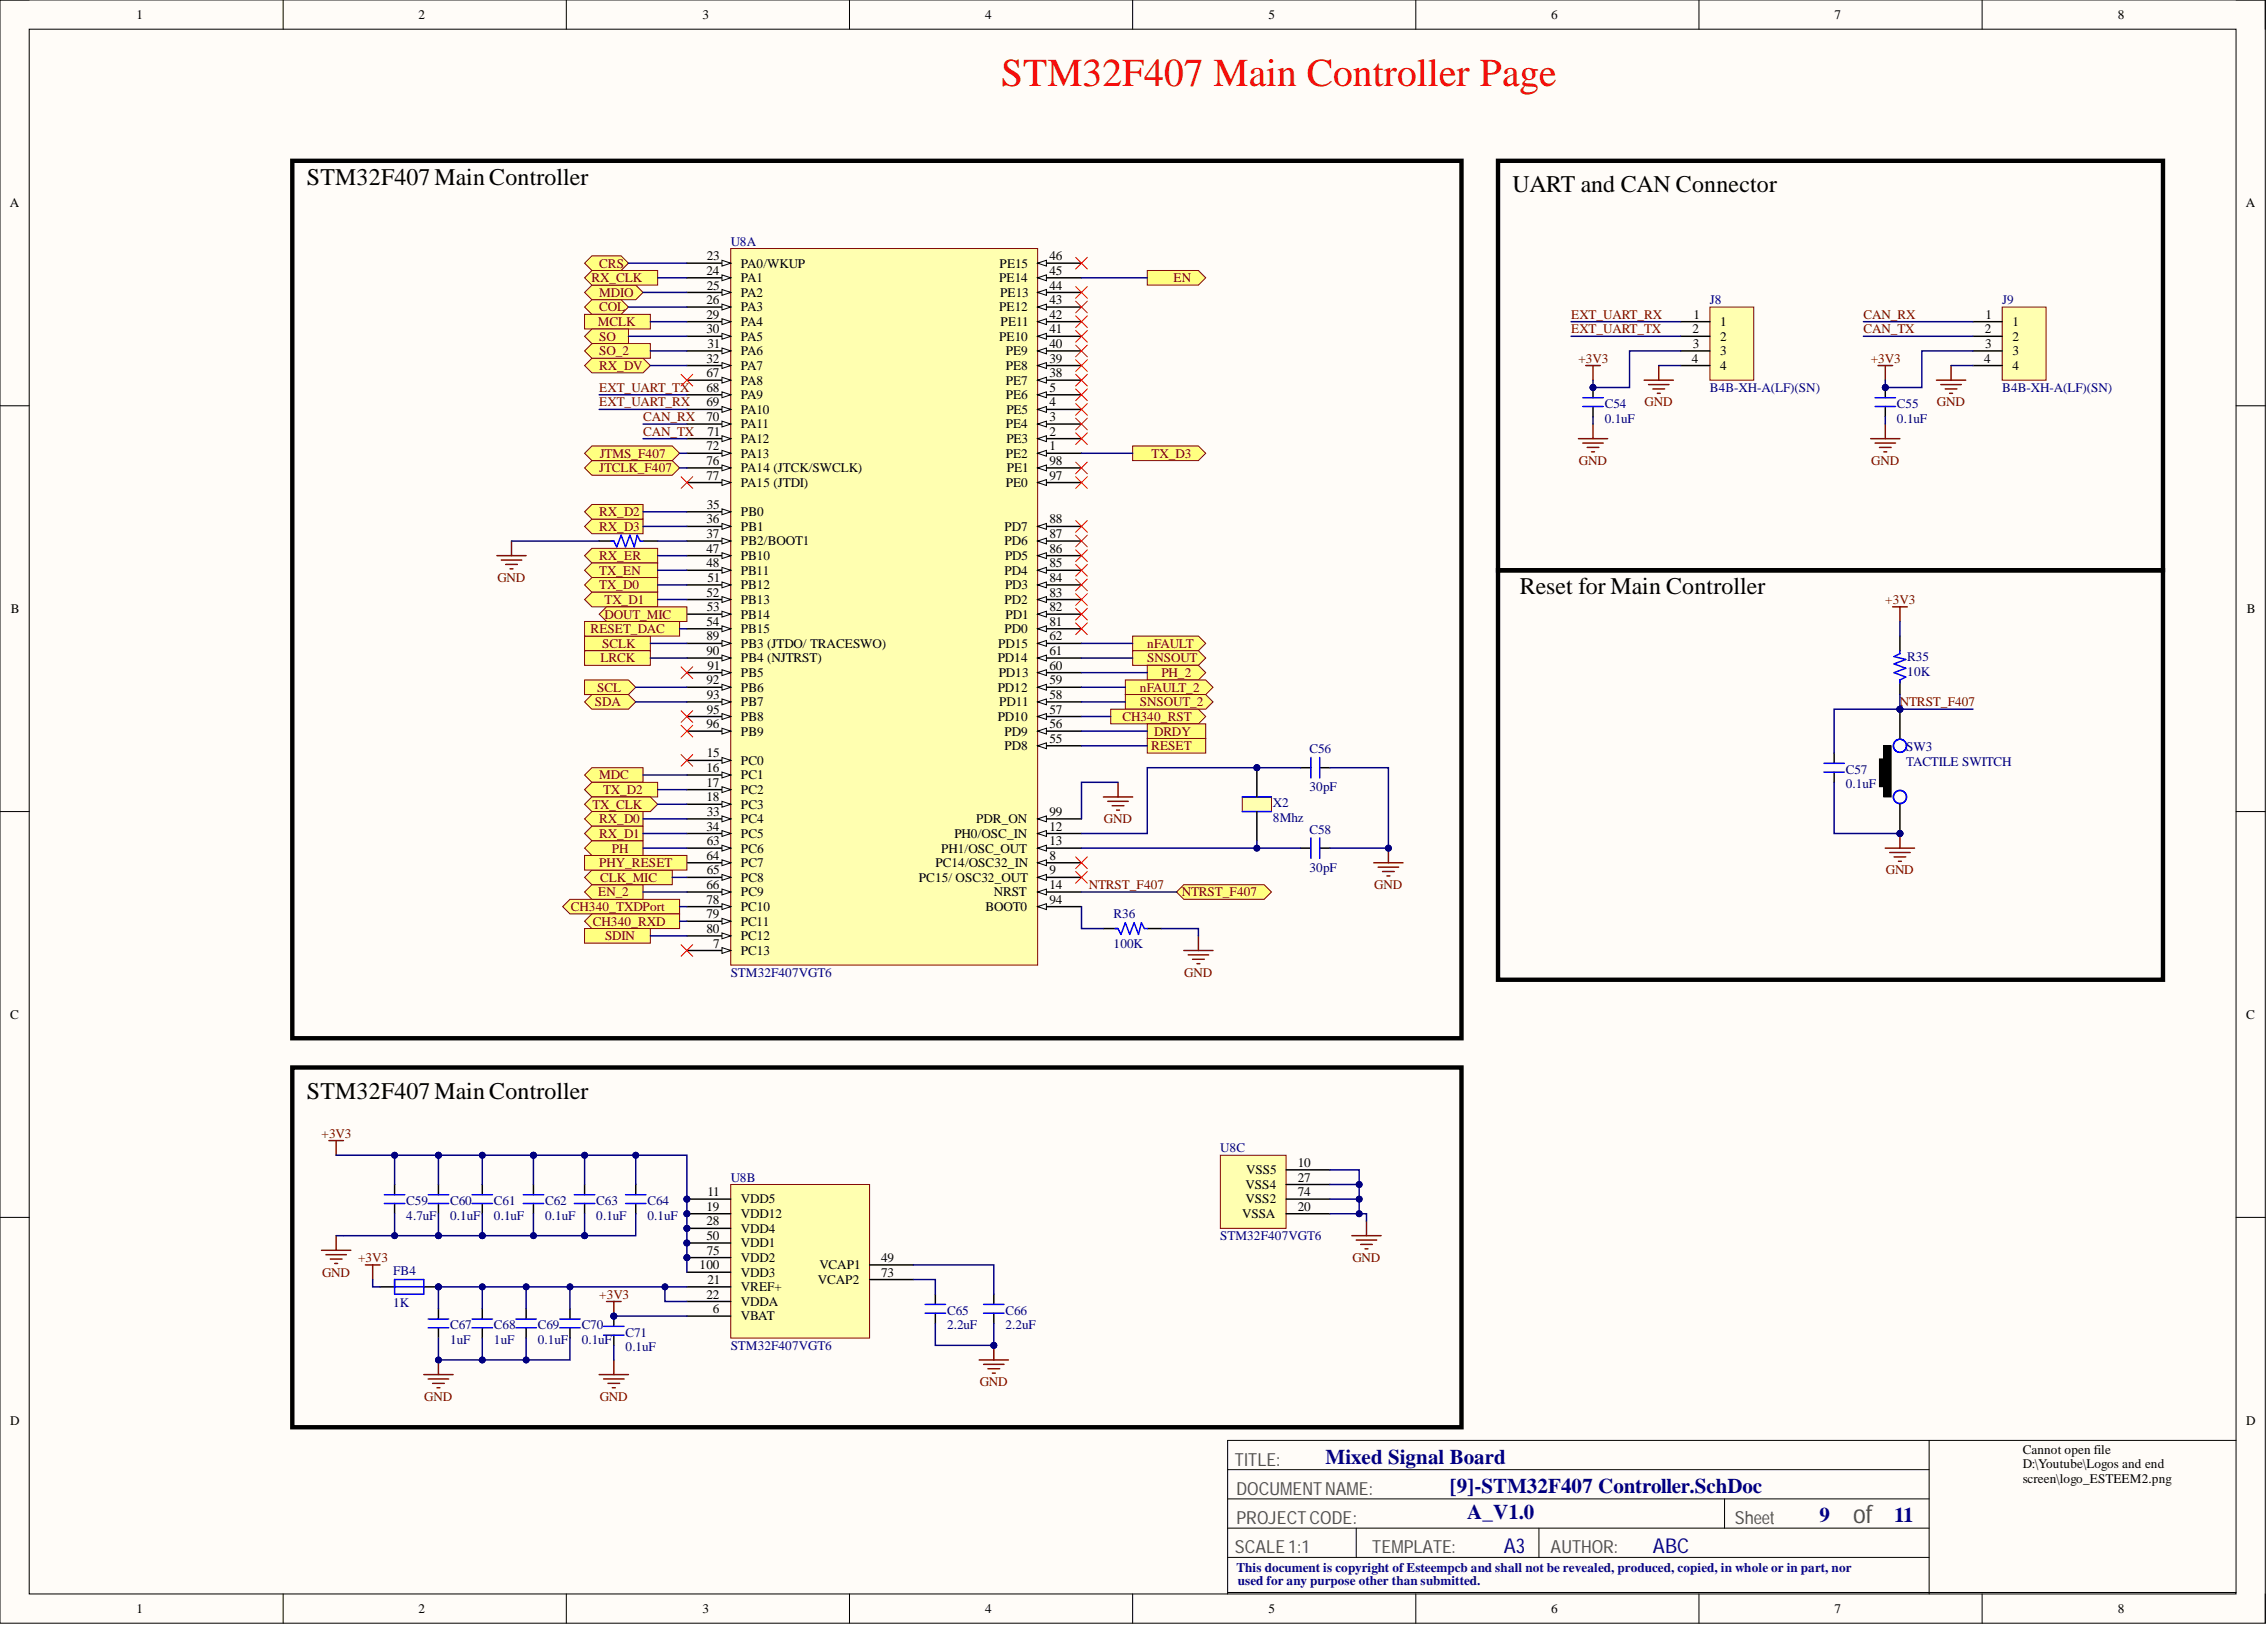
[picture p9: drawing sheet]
<svg xmlns="http://www.w3.org/2000/svg" width="393mm" height="282mm" viewBox="0 0 393 282" stroke-linecap="round" stroke-linejoin="round" font-family="sans-serif">
<defs><g id="words">
<text font-size="6.8" fill="#f00" x="173.7" y="15">STM32F407 Main Controller Page</text>
<text font-size="4.4" fill="#505050" x="321.5" y="264.1">of</text>
<g font-size="4.1">
<text x="53.3" y="32">STM32F407 Main Controller</text>
<text x="262.5" y="33.3">UART and CAN Connector</text>
<text x="263.7" y="103.1">Reset for Main Controller</text>
<text x="53.3" y="190.6">STM32F407 Main Controller</text>
</g>
<g font-size="3.6" fill="#000080">
<text x="230" y="253.9">Mixed Signal Board</text>
<text x="251.6" y="259">[9]-STM32F407 Controller.SchDoc</text>
<text x="254.6" y="263.5">A_V1.0</text>
<text x="315.7" y="264.1">9</text>
<text x="328.6" y="264.1">11</text>
</g>
<g font-size="3.6" fill="#0c0087">
<text x="260.9" y="269.4">A3</text>
<text x="286.8" y="269.4">ABC</text>
</g>
<g font-size="3.1" fill="#505050">
<text x="214.3" y="254.2">TITLE:</text>
<text x="214.5" y="259.3">DOCUMENTNAME:</text>
<text x="214.3" y="269.5">SCALE 1:1</text>
<text x="214.5" y="264.4">PROJECTCODE:</text>
<text x="238.1" y="269.5">TEMPLATE:</text>
<text x="269" y="269.5">AUTHOR:</text>
<text x="301" y="264.4">Sheet</text>
</g>
<g font-size="2.3">
<text x="23.7" y="3.3">1</text>
<text x="72.6" y="3.3">2</text>
<text x="121.9" y="3.3">3</text>
<text x="170.9" y="3.3">4</text>
<text x="220.1" y="3.3">5</text>
<text x="269.1" y="3.3">6</text>
<text x="318.3" y="3.3">7</text>
<text x="367.4" y="3.3">8</text>
<text x="1.7" y="35.9">A</text>
<text x="389.7" y="35.9">A</text>
<text x="122.6" y="47.7">24</text>
<text x="122.6" y="45.1">23</text>
<text x="128.6" y="46.4">PA0/WKUP</text>
<text x="173.4" y="46.4">PE15</text>
<text x="182.1" y="47.7">45</text>
<text x="182.1" y="45.1">46</text>
<text x="122.6" y="52.8">26</text>
<text x="122.6" y="50.2">25</text>
<text x="128.6" y="48.9">PA1</text>
<text x="128.6" y="51.5">PA2</text>
<text x="173.4" y="48.9">PE14</text>
<text x="173.5" y="51.5">PE13</text>
<text x="182.1" y="52.8">43</text>
<text x="182.1" y="50.2">44</text>
<text x="122.6" y="55.3">29</text>
<text x="122.6" y="57.8">30</text>
<text x="128.6" y="54">PA3</text>
<text x="128.6" y="56.6">PA4</text>
<text x="128.6" y="59.1">PA5</text>
<text x="173.4" y="59.1">PE10</text>
<text x="173.4" y="54">PE12</text>
<text x="173.6" y="56.6">PE11</text>
<text x="182.1" y="57.8">41</text>
<text x="182.1" y="55.3">42</text>
<text x="293.6" y="57.8">2</text>
<text x="293.8" y="55.3">1</text>
<text x="298.5" y="56.6">1</text>
<text x="298.5" y="59.1">2</text>
<text x="344.4" y="57.8">2</text>
<text x="344.5" y="55.3">1</text>
<text x="349.2" y="56.6">1</text>
<text x="349.2" y="59.1">2</text>
<text x="122.6" y="62.9">32</text>
<text x="122.6" y="65.4">67</text>
<text x="122.7" y="60.4">31</text>
<text x="128.6" y="61.6">PA6</text>
<text x="128.6" y="64.2">PA7</text>
<text x="174.5" y="64.2">PE8</text>
<text x="174.5" y="61.6">PE9</text>
<text x="182.1" y="65.4">38</text>
<text x="182.1" y="62.9">39</text>
<text x="182.1" y="60.4">40</text>
<text x="293.6" y="62.9">4</text>
<text x="293.7" y="60.4">3</text>
<text x="298.5" y="61.6">3</text>
<text x="298.5" y="64.2">4</text>
<text x="344.3" y="62.9">4</text>
<text x="344.4" y="60.4">3</text>
<text x="349.2" y="61.6">3</text>
<text x="349.2" y="64.2">4</text>
<text x="122.6" y="68">68</text>
<text x="122.6" y="70.5">69</text>
<text x="128.6" y="66.7">PA8</text>
<text x="128.6" y="69.2">PA9</text>
<text x="128.6" y="71.8">PA10</text>
<text x="174.5" y="69.2">PE6</text>
<text x="174.5" y="66.7">PE7</text>
<text x="174.6" y="71.8">PE5</text>
<text x="182.1" y="70.5">4</text>
<text x="182.1" y="68">5</text>
<text x="122.6" y="73">70</text>
<text x="122.7" y="75.6">71</text>
<text x="128.6" y="74.3">PA11</text>
<text x="128.6" y="76.9">PA12</text>
<text x="174.5" y="74.3">PE4</text>
<text x="174.6" y="76.9">PE3</text>
<text x="182.1" y="75.6">2</text>
<text x="182.1" y="73">3</text>
<text x="122.6" y="78.1">72</text>
<text x="122.6" y="80.7">76</text>
<text x="122.6" y="83.2">77</text>
<text x="128.6" y="79.4">PA13</text>
<text x="128.6" y="81.9">PA14 (JTCK/SWCLK)</text>
<text x="174.5" y="79.4">PE2</text>
<text x="174.7" y="81.9">PE1</text>
<text x="182.1" y="78.1">1</text>
<text x="182.1" y="83.2">97</text>
<text x="182.1" y="80.7">98</text>
<text x="122.6" y="88.3">35</text>
<text x="128.6" y="89.5">PB0</text>
<text x="128.6" y="84.5">PA15 (JTDI)</text>
<text x="174.5" y="84.5">PE0</text>
<text x="122.6" y="90.8">36</text>
<text x="122.6" y="93.3">37</text>
<text x="122.6" y="95.9">47</text>
<text x="128.6" y="92.1">PB1</text>
<text x="128.6" y="94.6">PB2/BOOT1</text>
<text x="174.3" y="94.6">PD6</text>
<text x="174.3" y="92.1">PD7</text>
<text x="182.1" y="95.9">86</text>
<text x="182.1" y="93.3">87</text>
<text x="182.1" y="90.8">88</text>
<text x="122.6" y="98.4">48</text>
<text x="122.7" y="100.9">51</text>
<text x="128.6" y="97.1">PB10</text>
<text x="128.6" y="99.7">PB11</text>
<text x="174.3" y="99.7">PD4</text>
<text x="174.4" y="97.1">PD5</text>
<text x="182.1" y="100.9">84</text>
<text x="182.1" y="98.4">85</text>
<text x="1.9" y="106.4">B</text>
<text x="122.6" y="103.5">52</text>
<text x="122.6" y="106">53</text>
<text x="128.6" y="102.2">PB12</text>
<text x="128.6" y="104.8">PB13</text>
<text x="128.6" y="107.3">PB14</text>
<text x="174.3" y="104.8">PD2</text>
<text x="174.4" y="102.2">PD3</text>
<text x="174.5" y="107.3">PD1</text>
<text x="182.1" y="106">82</text>
<text x="182.1" y="103.5">83</text>
<text x="389.8" y="106.4">B</text>
<text x="122.6" y="108.6">54</text>
<text x="122.6" y="111.1">89</text>
<text x="122.6" y="113.6">90</text>
<text x="128.6" y="109.8">PB15</text>
<text x="128.6" y="112.4">PB3 (JTDO/ TRACESWO)</text>
<text x="173.2" y="112.4">PD15</text>
<text x="174.3" y="109.8">PD0</text>
<text x="182.1" y="113.6">61</text>
<text x="182.1" y="111.1">62</text>
<text x="182.1" y="108.6">81</text>
<text x="122.6" y="118.7">92</text>
<text x="122.7" y="116.2">91</text>
<text x="128.6" y="114.9">PB4 (NJTRST)</text>
<text x="128.6" y="117.4">PB5</text>
<text x="128.6" y="120">PB6</text>
<text x="173.1" y="120">PD12</text>
<text x="173.1" y="114.9">PD14</text>
<text x="173.3" y="117.4">PD13</text>
<text x="182.1" y="118.7">59</text>
<text x="182.1" y="116.2">60</text>
<text x="122.6" y="121.2">93</text>
<text x="122.6" y="123.8">95</text>
<text x="128.6" y="122.5">PB7</text>
<text x="128.6" y="125">PB8</text>
<text x="173.1" y="125">PD10</text>
<text x="173.4" y="122.5">PD11</text>
<text x="182.1" y="123.8">57</text>
<text x="182.1" y="121.2">58</text>
<text x="122.6" y="126.3">96</text>
<text x="122.6" y="131.4">15</text>
<text x="128.6" y="127.6">PB9</text>
<text x="174.3" y="130.1">PD8</text>
<text x="174.3" y="127.6">PD9</text>
<text x="182.1" y="128.9">55</text>
<text x="182.1" y="126.3">56</text>
<text x="122.6" y="133.9">16</text>
<text x="122.6" y="136.5">17</text>
<text x="128.6" y="132.7">PC0</text>
<text x="128.6" y="135.2">PC1</text>
<text x="128.6" y="137.7">PC2</text>
<text x="122.6" y="139">18</text>
<text x="122.6" y="141.5">33</text>
<text x="128.6" y="140.3">PC3</text>
<text x="128.6" y="142.8">PC4</text>
<text x="169.4" y="142.8">PDR_ON</text>
<text x="182.1" y="141.5">99</text>
<text x="122.6" y="144.1">34</text>
<text x="122.6" y="149.1">64</text>
<text x="122.6" y="146.6">63</text>
<text x="128.6" y="145.3">PC5</text>
<text x="128.6" y="147.9">PC6</text>
<text x="163.3" y="147.9">PH1/OSC_OUT</text>
<text x="165.6" y="145.3">PH0/OSC_IN</text>
<text x="182.1" y="149.1">8</text>
<text x="182.1" y="144.1">12</text>
<text x="182.1" y="146.6">13</text>
<text x="122.6" y="154.2">66</text>
<text x="122.6" y="151.7">65</text>
<text x="128.6" y="150.4">PC7</text>
<text x="128.6" y="153">PC8</text>
<text x="128.6" y="155.5">PC9</text>
<text x="159.4" y="153">PC15/ OSC32_OUT</text>
<text x="162.3" y="150.4">PC14/OSC32_IN</text>
<text x="172.4" y="155.5">NRST</text>
<text x="182.1" y="151.7">9</text>
<text x="182.1" y="154.2">14</text>
<text x="122.6" y="156.8">78</text>
<text x="122.6" y="159.3">79</text>
<text x="122.6" y="161.8">80</text>
<text x="128.6" y="158">PC10</text>
<text x="128.6" y="160.6">PC11</text>
<text x="171" y="158">BOOT0</text>
<text x="182.1" y="156.8">94</text>
<text x="123.7" y="164.4">7</text>
<text x="128.6" y="165.6">PC13</text>
<text x="128.6" y="163.1">PC12</text>
<text x="1.8" y="176.7">C</text>
<text x="389.8" y="176.7">C</text>
<text x="216.2" y="203.7">VSS5</text>
<text x="225.2" y="202.4">10</text>
<text x="122.7" y="207.5">11</text>
<text x="128.6" y="208.8">VDD5</text>
<text x="216.1" y="206.2">VSS4</text>
<text x="216.1" y="208.8">VSS2</text>
<text x="225.2" y="205">27</text>
<text x="225.2" y="207.5">74</text>
<text x="122.6" y="210">19</text>
<text x="122.6" y="212.6">28</text>
<text x="122.6" y="215.1">50</text>
<text x="128.6" y="211.3">VDD12</text>
<text x="128.6" y="213.8">VDD4</text>
<text x="215.5" y="211.3">VSSA</text>
<text x="225.2" y="210">20</text>
<text x="121.4" y="220.2">100</text>
<text x="122.6" y="217.6">75</text>
<text x="128.6" y="216.4">VDD1</text>
<text x="128.6" y="218.9">VDD2</text>
<text x="128.6" y="221.4">VDD3</text>
<text x="142.2" y="220.2">VCAP1</text>
<text x="152.9" y="218.9">49</text>
<text x="152.9" y="221.4">73</text>
<text x="122.6" y="225.2">22</text>
<text x="122.7" y="222.7">21</text>
<text x="123.7" y="227.8">6</text>
<text x="128.6" y="224">VREF+</text>
<text x="128.6" y="226.5">VDDA</text>
<text x="141.9" y="222.7">VCAP2</text>
<text x="128.6" y="229">VBAT</text>
<text x="1.8" y="247.1">D</text>
<text x="389.8" y="247.1">D</text>
<text x="351" y="252.1">Cannot open file</text>
<text x="351" y="254.7">D:\Youtube\Logos and end</text>
<text x="351" y="257.2">screen\logo_ESTEEM2.png</text>
<text x="23.7" y="279.8">1</text>
<text x="72.6" y="279.8">2</text>
<text x="121.9" y="279.8">3</text>
<text x="170.9" y="279.8">4</text>
<text x="220.1" y="279.8">5</text>
<text x="269.1" y="279.8">6</text>
<text x="318.3" y="279.8">7</text>
<text x="367.4" y="279.8">8</text>
</g>
<g font-size="2.3" fill="#800000">
<text x="104" y="46.4">CRS</text>
<text x="102.6" y="48.9">RX_CLK</text>
<text x="104" y="51.5">MDIO</text>
<text x="203.6" y="48.9">EN</text>
<text x="103.7" y="56.6">MCLK</text>
<text x="104" y="54">COL</text>
<text x="104" y="59.1">SO</text>
<text x="272.6" y="55.3">EXT_UART_RX</text>
<text x="272.6" y="57.8">EXT_UART_TX</text>
<text x="323.3" y="55.3">CAN_RX</text>
<text x="323.3" y="57.8">CAN_TX</text>
<text x="104" y="64.2">RX_DV</text>
<text x="104" y="61.6">SO_2</text>
<text x="273.9" y="62.9">+3V3</text>
<text x="324.6" y="62.9">+3V3</text>
<text x="104" y="70.5">EXT_UART_RX</text>
<text x="104" y="68">EXT_UART_TX</text>
<text x="285.4" y="70.5">GND</text>
<text x="336.1" y="70.5">GND</text>
<text x="111.6" y="73">CAN_RX</text>
<text x="111.6" y="75.6">CAN_TX</text>
<text x="104" y="81.9">JTCLK_F407</text>
<text x="104.1" y="79.4">JTMS_F407</text>
<text x="199.8" y="79.4">TX_D3</text>
<text x="274" y="80.7">GND</text>
<text x="324.7" y="80.7">GND</text>
<text x="104" y="89.5">RX_D2</text>
<text x="104" y="92.1">RX_D3</text>
<text x="86.3" y="100.9">GND</text>
<text x="104" y="97.1">RX_ER</text>
<text x="104" y="99.7">TX_EN</text>
<text x="104" y="102.2">TX_D0</text>
<text x="104.9" y="104.8">TX_D1</text>
<text x="104.9" y="107.3">DOUT_MIC</text>
<text x="327.1" y="104.8">+3V3</text>
<text x="102.4" y="109.8">RESET_DAC</text>
<text x="104.5" y="112.4">SCLK</text>
<text x="199.1" y="112.4">nFAULT</text>
<text x="103.6" y="120">SCL</text>
<text x="104.2" y="114.9">LRCK</text>
<text x="197.8" y="120">nFAULT_2</text>
<text x="199.1" y="114.9">SNSOUT</text>
<text x="201.5" y="117.4">PH_2</text>
<text x="103.2" y="122.5">SDA</text>
<text x="194.7" y="125">CH340_RST</text>
<text x="197.8" y="122.5">SNSOUT_2</text>
<text x="329.7" y="122.5">NTRST_F407</text>
<text x="199.7" y="130.1">RESET</text>
<text x="200.2" y="127.6">DRDY</text>
<text x="104" y="135.2">MDC</text>
<text x="104.6" y="137.7">TX_D2</text>
<text x="102.8" y="140.3">TX_CLK</text>
<text x="104" y="142.8">RX_D0</text>
<text x="191.5" y="142.8">GND</text>
<text x="104" y="145.3">RX_D1</text>
<text x="106.2" y="147.9">PH</text>
<text x="103.8" y="155.5">EN_2</text>
<text x="104" y="150.4">PHY_RESET</text>
<text x="104.1" y="153">CLK_MIC</text>
<text x="188.9" y="154.2">NTRST_F407</text>
<text x="205.1" y="155.5">NTRST_F407</text>
<text x="238.5" y="154.2">GND</text>
<text x="327.2" y="151.7">GND</text>
<text x="99.1" y="158">CH340_TXDPort</text>
<text x="102.9" y="160.6">CH340_RXD</text>
<text x="105" y="163.1">SDIN</text>
<text x="205.5" y="169.4">GND</text>
<text x="55.8" y="197.3">+3V3</text>
<text x="55.9" y="221.4">GND</text>
<text x="62.1" y="218.9">+3V3</text>
<text x="234.6" y="218.9">GND</text>
<text x="104" y="225.2">+3V3</text>
<text x="73.6" y="243">GND</text>
<text x="104.1" y="243">GND</text>
<text x="170" y="240.5">GND</text>
</g>
<g font-size="2.3" fill="#000080">
<text x="126.8" y="42.6">U8A</text>
<text x="296.7" y="52.8">J8</text>
<text x="347.4" y="52.8">J9</text>
<text x="278.4" y="70.8">C54</text>
<text x="296.7" y="68">B4B-XH-A(LF)(SN)</text>
<text x="329.1" y="70.8">C55</text>
<text x="347.4" y="68">B4B-XH-A(LF)(SN)</text>
<text x="278.4" y="73.3">0.1uF</text>
<text x="329.1" y="73.3">0.1uF</text>
<text x="105.7" y="92.1">R34</text>
<text x="105.7" y="97.1">100K</text>
<text x="330.9" y="114.6">R35</text>
<text x="330.9" y="117.2">10K</text>
<text x="227.2" y="130.6">C56</text>
<text x="330.8" y="130.3">SW3</text>
<text x="227.2" y="137.2">30pF</text>
<text x="320.3" y="134.2">C57</text>
<text x="320.3" y="136.7">0.1uF</text>
<text x="330.8" y="132.8">TACTILE SWITCH</text>
<text x="220.9" y="140">X2</text>
<text x="220.9" y="142.6">8Mhz</text>
<text x="227.2" y="144.6">C58</text>
<text x="227.2" y="151.2">30pF</text>
<text x="193.2" y="159.3">R36</text>
<text x="193.2" y="164.4">100K</text>
<text x="126.8" y="169.4">STM32F407VGT6</text>
<text x="211.7" y="199.9">U8C</text>
<text x="70.5" y="209">C59</text>
<text x="78.1" y="209">C60</text>
<text x="85.7" y="209">C61</text>
<text x="94.6" y="209">C62</text>
<text x="103.5" y="209">C63</text>
<text x="112.3" y="209">C64</text>
<text x="126.8" y="205">U8B</text>
<text x="70.5" y="211.5">4.7uF</text>
<text x="78.1" y="211.5">0.1uF</text>
<text x="85.7" y="211.5">0.1uF</text>
<text x="94.6" y="211.5">0.1uF</text>
<text x="103.5" y="211.5">0.1uF</text>
<text x="112.3" y="211.5">0.1uF</text>
<text x="211.7" y="215.1">STM32F407VGT6</text>
<text x="68.2" y="221.2">FB4</text>
<text x="68.2" y="226.8">1K</text>
<text x="78.1" y="230.6">C67</text>
<text x="78.1" y="233.1">1uF</text>
<text x="85.7" y="230.6">C68</text>
<text x="85.7" y="233.1">1uF</text>
<text x="93.3" y="230.6">C69</text>
<text x="93.3" y="233.1">0.1uF</text>
<text x="100.9" y="230.6">C70</text>
<text x="100.9" y="233.1">0.1uF</text>
<text x="108.5" y="231.8">C71</text>
<text x="164.3" y="228">C65</text>
<text x="164.3" y="230.6">2.2uF</text>
<text x="174.5" y="228">C66</text>
<text x="174.5" y="230.6">2.2uF</text>
<text x="108.5" y="234.4">0.1uF</text>
<text x="126.8" y="234.1">STM32F407VGT6</text>
</g>
<g font-size="2.3" fill="#0c0087">
<text x="214.5" y="272.7">This document is copyright ofEsteempcb and shall not be revealed, produced, copied, in whole or in part, nor</text>
<text x="214.8" y="275">used for any purpose other than submitted.</text>
</g>
</g></defs>
<path d="M0 0h393v281.6h-393z" fill-rule="evenodd" fill="#fffcf8"/>
<path d="M0 0h393v281.6h-393z" fill="none" stroke="#000" stroke-width=".17"/>
<path d="M5.1 5.1h382.9v271.4h-382.9z" fill-rule="evenodd" fill="#fffcf8"/>
<g fill="none" stroke="#000" stroke-width=".17">
<path d="M0 0h5.1M49.1 0v5.1M98.3 0v5.1M147.4 0v5.1M196.5 0v5.1M245.7 0v5.1M294.8 0v5.1M343.9 0v5.1M388 0h5v5.1M5.1 5.1h382.9v271.4h-382.9zM0 70.4h5.1M388 70.4h5"/>
<path d="M0 140.8h5.1M388 140.8h5M0 211.2h5.1M388 211.2h5M213 254.9h121.7M213 260h121.7M299.2 260v5.1M334.7 249.9v26.6M388 249.9h-175v26.6M49.1 276.5v5.1M98.3 276.5v5.1M147.4 276.5v5.1"/>
<path d="M196.5 276.5v5.1M213 276.2h175M213 265.1h121.7M213 270.1h121.7M235.3 265.1v5M245.7 276.5v5.1M267 265.1v5M294.8 276.5v5.1M343.9 276.5v5.1M393 276.5v5.1"/>
</g>
<path d="M126.8 43.1h53.2v124.3h-53.2z" fill-rule="evenodd" fill="#ffffb0"/>
<path d="M126.8 43.1h53.2v124.3h-53.2z" fill="none" stroke="#800000" stroke-width=".17"/>
<path d="M180 78.6h7.6" fill="none" stroke="#000" stroke-width=".25"/>
<path d="M180 78.6l1.6-.5v1z" fill="#f8fcff"/>
<path d="M180 78.6l1.6-.5v1z" fill="none" stroke="#000" stroke-width=".17"/>
<path d="M180 76.1h7.6" fill="none" stroke="#000" stroke-width=".25"/>
<path d="M180 76.1l1.6-.5v1z" fill="#f8fcff"/>
<path d="M180 76.1l1.6-.5v1z" fill="none" stroke="#000" stroke-width=".17"/>
<path d="M180 73.6h7.6" fill="none" stroke="#000" stroke-width=".25"/>
<path d="M180 73.6l1.6-.6v1.1z" fill="#f8fcff"/>
<path d="M180 73.6l1.6-.6v1.1z" fill="none" stroke="#000" stroke-width=".17"/>
<path d="M180 71h7.6" fill="none" stroke="#000" stroke-width=".25"/>
<path d="M180 71l1.6-.5v1z" fill="#f8fcff"/>
<path d="M180 71l1.6-.5v1z" fill="none" stroke="#000" stroke-width=".17"/>
<path d="M180 68.5h7.6" fill="none" stroke="#000" stroke-width=".25"/>
<path d="M180 68.5l1.6-.5v1z" fill="#f8fcff"/>
<path d="M180 68.5l1.6-.5v1z" fill="none" stroke="#000" stroke-width=".17"/>
<path d="M119.2 164.9h7.6" fill="none" stroke="#000" stroke-width=".25"/>
<path d="M125.3 164.4l1.5 .5-1.5 .5z" fill="#f8fcff"/>
<path d="M125.3 164.4l1.5 .5-1.5 .5z" fill="none" stroke="#000" stroke-width=".17"/>
<path d="M180 149.7h7.6" fill="none" stroke="#000" stroke-width=".25"/>
<path d="M180 149.7l1.6-.6v1.1z" fill="#f8fcff"/>
<path d="M180 149.7l1.6-.6v1.1z" fill="none" stroke="#000" stroke-width=".17"/>
<path d="M180 152.2h7.6" fill="none" stroke="#000" stroke-width=".25"/>
<path d="M180 152.2l1.6-.5v1z" fill="#f8fcff"/>
<path d="M180 152.2l1.6-.5v1z" fill="none" stroke="#000" stroke-width=".17"/>
<path d="M180 144.6h7.6" fill="none" stroke="#000" stroke-width=".25"/>
<path d="M180 144.6l1.6-.5v1z" fill="#f8fcff"/>
<path d="M180 144.6l1.6-.5v1z" fill="none" stroke="#000" stroke-width=".17"/>
<path d="M180 147.1h7.6" fill="none" stroke="#000" stroke-width=".25"/>
<path d="M180 147.1l1.6-.5v1z" fill="#f8fcff"/>
<path d="M180 147.1l1.6-.5v1z" fill="none" stroke="#000" stroke-width=".17"/>
<path d="M180 154.7h7.6" fill="none" stroke="#000" stroke-width=".25"/>
<path d="M180 154.7l1.6-.5v1z" fill="#f8fcff"/>
<path d="M180 154.7l1.6-.5v1z" fill="none" stroke="#000" stroke-width=".17"/>
<path d="M119.2 131.9h7.6" fill="none" stroke="#000" stroke-width=".25"/>
<path d="M125.3 131.4l1.5 .5-1.5 .5z" fill="#f8fcff"/>
<path d="M125.3 131.4l1.5 .5-1.5 .5z" fill="none" stroke="#000" stroke-width=".17"/>
<path d="M119.2 134.4h7.6" fill="none" stroke="#000" stroke-width=".25"/>
<path d="M125.3 133.9l1.5 .5-1.5 .5z" fill="#f8fcff"/>
<path d="M125.3 133.9l1.5 .5-1.5 .5z" fill="none" stroke="#000" stroke-width=".17"/>
<path d="M119.2 137h7.6" fill="none" stroke="#000" stroke-width=".25"/>
<path d="M125.3 136.5l1.5 .5-1.5 .5z" fill="#f8fcff"/>
<path d="M125.3 136.5l1.5 .5-1.5 .5z" fill="none" stroke="#000" stroke-width=".17"/>
<path d="M119.2 139.5h7.6" fill="none" stroke="#000" stroke-width=".25"/>
<path d="M125.3 139l1.5 .5-1.5 .5z" fill="#f8fcff"/>
<path d="M125.3 139l1.5 .5-1.5 .5z" fill="none" stroke="#000" stroke-width=".17"/>
<path d="M119.2 45.7h7.6" fill="none" stroke="#000" stroke-width=".25"/>
<path d="M125.3 45.1l1.5 .6-1.5 .5z" fill="#f8fcff"/>
<path d="M125.3 45.1l1.5 .6-1.5 .5z" fill="none" stroke="#000" stroke-width=".17"/>
<path d="M119.2 48.2h7.6" fill="none" stroke="#000" stroke-width=".25"/>
<path d="M125.3 47.7l1.5 .5-1.5 .5z" fill="#f8fcff"/>
<path d="M125.3 47.7l1.5 .5-1.5 .5z" fill="none" stroke="#000" stroke-width=".17"/>
<path d="M119.2 50.7h7.6" fill="none" stroke="#000" stroke-width=".25"/>
<path d="M125.3 50.2l1.5 .5-1.5 .5z" fill="#f8fcff"/>
<path d="M125.3 50.2l1.5 .5-1.5 .5z" fill="none" stroke="#000" stroke-width=".17"/>
<path d="M119.2 53.3h7.6" fill="none" stroke="#000" stroke-width=".25"/>
<path d="M125.3 52.8l1.5 .5-1.5 .5z" fill="#f8fcff"/>
<path d="M125.3 52.8l1.5 .5-1.5 .5z" fill="none" stroke="#000" stroke-width=".17"/>
<path d="M119.2 55.8h7.6" fill="none" stroke="#000" stroke-width=".25"/>
<path d="M125.3 55.3l1.5 .5-1.5 .5z" fill="#f8fcff"/>
<path d="M125.3 55.3l1.5 .5-1.5 .5z" fill="none" stroke="#000" stroke-width=".17"/>
<path d="M119.2 58.3h7.6" fill="none" stroke="#000" stroke-width=".25"/>
<path d="M125.3 57.8l1.5 .5-1.5 .5z" fill="#f8fcff"/>
<path d="M125.3 57.8l1.5 .5-1.5 .5z" fill="none" stroke="#000" stroke-width=".17"/>
<path d="M119.2 60.9h7.6" fill="none" stroke="#000" stroke-width=".25"/>
<path d="M125.3 60.4l1.5 .5-1.5 .5z" fill="#f8fcff"/>
<path d="M125.3 60.4l1.5 .5-1.5 .5z" fill="none" stroke="#000" stroke-width=".17"/>
<path d="M119.2 63.4h7.6" fill="none" stroke="#000" stroke-width=".25"/>
<path d="M125.3 62.9l1.5 .5-1.5 .5z" fill="#f8fcff"/>
<path d="M125.3 62.9l1.5 .5-1.5 .5z" fill="none" stroke="#000" stroke-width=".17"/>
<path d="M119.2 142h7.6" fill="none" stroke="#000" stroke-width=".25"/>
<path d="M125.3 141.5l1.5 .5-1.5 .6z" fill="#f8fcff"/>
<path d="M125.3 141.5l1.5 .5-1.5 .6z" fill="none" stroke="#000" stroke-width=".17"/>
<path d="M119.2 144.6h7.6" fill="none" stroke="#000" stroke-width=".25"/>
<path d="M125.3 144.1l1.5 .5-1.5 .5z" fill="#f8fcff"/>
<path d="M125.3 144.1l1.5 .5-1.5 .5z" fill="none" stroke="#000" stroke-width=".17"/>
<path d="M119.2 88.8h7.6" fill="none" stroke="#000" stroke-width=".25"/>
<path d="M125.3 88.3l1.5 .5-1.5 .5z" fill="#f8fcff"/>
<path d="M125.3 88.3l1.5 .5-1.5 .5z" fill="none" stroke="#000" stroke-width=".17"/>
<path d="M119.2 91.3h7.6" fill="none" stroke="#000" stroke-width=".25"/>
<path d="M125.3 90.8l1.5 .5-1.5 .5z" fill="#f8fcff"/>
<path d="M125.3 90.8l1.5 .5-1.5 .5z" fill="none" stroke="#000" stroke-width=".17"/>
<path d="M119.2 93.8h7.6" fill="none" stroke="#000" stroke-width=".25"/>
<path d="M125.3 93.3l1.5 .5-1.5 .6z" fill="#f8fcff"/>
<path d="M125.3 93.3l1.5 .5-1.5 .6z" fill="none" stroke="#000" stroke-width=".17"/>
<path d="M180 65.9h7.6" fill="none" stroke="#000" stroke-width=".25"/>
<path d="M180 65.9l1.6-.5v1.1z" fill="#f8fcff"/>
<path d="M180 65.9l1.6-.5v1.1z" fill="none" stroke="#000" stroke-width=".17"/>
<path d="M180 63.4h7.6" fill="none" stroke="#000" stroke-width=".25"/>
<path d="M180 63.4l1.6-.5v1z" fill="#f8fcff"/>
<path d="M180 63.4l1.6-.5v1z" fill="none" stroke="#000" stroke-width=".17"/>
<path d="M180 60.9h7.6" fill="none" stroke="#000" stroke-width=".25"/>
<path d="M180 60.9l1.6-.5v1z" fill="#f8fcff"/>
<path d="M180 60.9l1.6-.5v1z" fill="none" stroke="#000" stroke-width=".17"/>
<path d="M180 58.3h7.6" fill="none" stroke="#000" stroke-width=".25"/>
<path d="M180 58.3l1.6-.5v1z" fill="#f8fcff"/>
<path d="M180 58.3l1.6-.5v1z" fill="none" stroke="#000" stroke-width=".17"/>
<path d="M180 55.8h7.6" fill="none" stroke="#000" stroke-width=".25"/>
<path d="M180 55.8l1.6-.5v1z" fill="#f8fcff"/>
<path d="M180 55.8l1.6-.5v1z" fill="none" stroke="#000" stroke-width=".17"/>
<path d="M180 53.3h7.6" fill="none" stroke="#000" stroke-width=".25"/>
<path d="M180 53.3l1.6-.5v1z" fill="#f8fcff"/>
<path d="M180 53.3l1.6-.5v1z" fill="none" stroke="#000" stroke-width=".17"/>
<path d="M180 50.7h7.6" fill="none" stroke="#000" stroke-width=".25"/>
<path d="M180 50.7l1.6-.5v1z" fill="#f8fcff"/>
<path d="M180 50.7l1.6-.5v1z" fill="none" stroke="#000" stroke-width=".17"/>
<path d="M180 48.2h7.6" fill="none" stroke="#000" stroke-width=".25"/>
<path d="M180 48.2l1.6-.5v1z" fill="#f8fcff"/>
<path d="M180 48.2l1.6-.5v1z" fill="none" stroke="#000" stroke-width=".17"/>
<path d="M180 45.7h7.6" fill="none" stroke="#000" stroke-width=".25"/>
<path d="M180 45.7l1.6-.6v1.1z" fill="#f8fcff"/>
<path d="M180 45.7l1.6-.6v1.1z" fill="none" stroke="#000" stroke-width=".17"/>
<path d="M119.2 96.4h7.6" fill="none" stroke="#000" stroke-width=".25"/>
<path d="M125.3 95.9l1.5 .5-1.5 .5z" fill="#f8fcff"/>
<path d="M125.3 95.9l1.5 .5-1.5 .5z" fill="none" stroke="#000" stroke-width=".17"/>
<path d="M119.2 98.9h7.6" fill="none" stroke="#000" stroke-width=".25"/>
<path d="M125.3 98.4l1.5 .5-1.5 .5z" fill="#f8fcff"/>
<path d="M125.3 98.4l1.5 .5-1.5 .5z" fill="none" stroke="#000" stroke-width=".17"/>
<path d="M119.2 101.5h7.6" fill="none" stroke="#000" stroke-width=".25"/>
<path d="M125.3 100.9l1.5 .6-1.5 .5z" fill="#f8fcff"/>
<path d="M125.3 100.9l1.5 .6-1.5 .5z" fill="none" stroke="#000" stroke-width=".17"/>
<path d="M119.2 104h7.6" fill="none" stroke="#000" stroke-width=".25"/>
<path d="M125.3 103.5l1.5 .5-1.5 .5z" fill="#f8fcff"/>
<path d="M125.3 103.5l1.5 .5-1.5 .5z" fill="none" stroke="#000" stroke-width=".17"/>
<path d="M119.2 106.5h7.6" fill="none" stroke="#000" stroke-width=".25"/>
<path d="M125.3 106l1.5 .5-1.5 .5z" fill="#f8fcff"/>
<path d="M125.3 106l1.5 .5-1.5 .5z" fill="none" stroke="#000" stroke-width=".17"/>
<path d="M119.2 109.1h7.6" fill="none" stroke="#000" stroke-width=".25"/>
<path d="M125.3 108.6l1.5 .5-1.5 .5z" fill="#f8fcff"/>
<path d="M125.3 108.6l1.5 .5-1.5 .5z" fill="none" stroke="#000" stroke-width=".17"/>
<path d="M180 129.4h7.6" fill="none" stroke="#000" stroke-width=".25"/>
<path d="M180 129.4l1.6-.5v1z" fill="#f8fcff"/>
<path d="M180 129.4l1.6-.5v1z" fill="none" stroke="#000" stroke-width=".17"/>
<path d="M180 126.8h7.6" fill="none" stroke="#000" stroke-width=".25"/>
<path d="M180 126.8l1.6-.5v1z" fill="#f8fcff"/>
<path d="M180 126.8l1.6-.5v1z" fill="none" stroke="#000" stroke-width=".17"/>
<path d="M180 124.3h7.6" fill="none" stroke="#000" stroke-width=".25"/>
<path d="M180 124.3l1.6-.5v1z" fill="#f8fcff"/>
<path d="M180 124.3l1.6-.5v1z" fill="none" stroke="#000" stroke-width=".17"/>
<path d="M180 121.8h7.6" fill="none" stroke="#000" stroke-width=".25"/>
<path d="M180 121.8l1.6-.6v1.1z" fill="#f8fcff"/>
<path d="M180 121.8l1.6-.6v1.1z" fill="none" stroke="#000" stroke-width=".17"/>
<path d="M180 119.2h7.6" fill="none" stroke="#000" stroke-width=".25"/>
<path d="M180 119.2l1.6-.5v1z" fill="#f8fcff"/>
<path d="M180 119.2l1.6-.5v1z" fill="none" stroke="#000" stroke-width=".17"/>
<path d="M180 116.7h7.6" fill="none" stroke="#000" stroke-width=".25"/>
<path d="M180 116.7l1.6-.5v1z" fill="#f8fcff"/>
<path d="M180 116.7l1.6-.5v1z" fill="none" stroke="#000" stroke-width=".17"/>
<path d="M180 114.1h7.6" fill="none" stroke="#000" stroke-width=".25"/>
<path d="M180 114.1l1.6-.5v1z" fill="#f8fcff"/>
<path d="M180 114.1l1.6-.5v1z" fill="none" stroke="#000" stroke-width=".17"/>
<path d="M180 111.6h7.6" fill="none" stroke="#000" stroke-width=".25"/>
<path d="M180 111.6l1.6-.5v1z" fill="#f8fcff"/>
<path d="M180 111.6l1.6-.5v1z" fill="none" stroke="#000" stroke-width=".17"/>
<path d="M119.2 147.1h7.6" fill="none" stroke="#000" stroke-width=".25"/>
<path d="M125.3 146.6l1.5 .5-1.5 .5z" fill="#f8fcff"/>
<path d="M125.3 146.6l1.5 .5-1.5 .5z" fill="none" stroke="#000" stroke-width=".17"/>
<path d="M119.2 149.7h7.6" fill="none" stroke="#000" stroke-width=".25"/>
<path d="M125.3 149.1l1.5 .6-1.5 .5z" fill="#f8fcff"/>
<path d="M125.3 149.1l1.5 .6-1.5 .5z" fill="none" stroke="#000" stroke-width=".17"/>
<path d="M119.2 152.2h7.6" fill="none" stroke="#000" stroke-width=".25"/>
<path d="M125.3 151.7l1.5 .5-1.5 .5z" fill="#f8fcff"/>
<path d="M125.3 151.7l1.5 .5-1.5 .5z" fill="none" stroke="#000" stroke-width=".17"/>
<path d="M119.2 154.7h7.6" fill="none" stroke="#000" stroke-width=".25"/>
<path d="M125.3 154.2l1.5 .5-1.5 .5z" fill="#f8fcff"/>
<path d="M125.3 154.2l1.5 .5-1.5 .5z" fill="none" stroke="#000" stroke-width=".17"/>
<path d="M119.2 65.9h7.6" fill="none" stroke="#000" stroke-width=".25"/>
<path d="M125.3 65.4l1.5 .5-1.5 .6z" fill="#f8fcff"/>
<path d="M125.3 65.4l1.5 .5-1.5 .6z" fill="none" stroke="#000" stroke-width=".17"/>
<path d="M119.2 68.5h7.6" fill="none" stroke="#000" stroke-width=".25"/>
<path d="M125.3 68l1.5 .5-1.5 .5z" fill="#f8fcff"/>
<path d="M125.3 68l1.5 .5-1.5 .5z" fill="none" stroke="#000" stroke-width=".17"/>
<path d="M119.2 71h7.6" fill="none" stroke="#000" stroke-width=".25"/>
<path d="M125.3 70.5l1.5 .5-1.5 .5z" fill="#f8fcff"/>
<path d="M125.3 70.5l1.5 .5-1.5 .5z" fill="none" stroke="#000" stroke-width=".17"/>
<path d="M119.2 73.6h7.6" fill="none" stroke="#000" stroke-width=".25"/>
<path d="M125.3 73l1.5 .6-1.5 .5z" fill="#f8fcff"/>
<path d="M125.3 73l1.5 .6-1.5 .5z" fill="none" stroke="#000" stroke-width=".17"/>
<path d="M119.2 76.1h7.6" fill="none" stroke="#000" stroke-width=".25"/>
<path d="M125.3 75.6l1.5 .5-1.5 .5z" fill="#f8fcff"/>
<path d="M125.3 75.6l1.5 .5-1.5 .5z" fill="none" stroke="#000" stroke-width=".17"/>
<path d="M119.2 78.6h7.6" fill="none" stroke="#000" stroke-width=".25"/>
<path d="M125.3 78.1l1.5 .5-1.5 .5z" fill="#f8fcff"/>
<path d="M125.3 78.1l1.5 .5-1.5 .5z" fill="none" stroke="#000" stroke-width=".17"/>
<path d="M119.2 81.2h7.6" fill="none" stroke="#000" stroke-width=".25"/>
<path d="M125.3 80.7l1.5 .5-1.5 .5z" fill="#f8fcff"/>
<path d="M125.3 80.7l1.5 .5-1.5 .5z" fill="none" stroke="#000" stroke-width=".17"/>
<path d="M119.2 83.7h7.6" fill="none" stroke="#000" stroke-width=".25"/>
<path d="M125.3 83.2l1.5 .5-1.5 .5z" fill="#f8fcff"/>
<path d="M125.3 83.2l1.5 .5-1.5 .5z" fill="none" stroke="#000" stroke-width=".17"/>
<path d="M119.2 157.3h7.6" fill="none" stroke="#000" stroke-width=".25"/>
<path d="M125.3 156.8l1.5 .5-1.5 .5z" fill="#f8fcff"/>
<path d="M125.3 156.8l1.5 .5-1.5 .5z" fill="none" stroke="#000" stroke-width=".17"/>
<path d="M119.2 159.8h7.6" fill="none" stroke="#000" stroke-width=".25"/>
<path d="M125.3 159.3l1.5 .5-1.5 .5z" fill="#f8fcff"/>
<path d="M125.3 159.3l1.5 .5-1.5 .5z" fill="none" stroke="#000" stroke-width=".17"/>
<path d="M119.2 162.3h7.6" fill="none" stroke="#000" stroke-width=".25"/>
<path d="M125.3 161.8l1.5 .5-1.5 .5z" fill="#f8fcff"/>
<path d="M125.3 161.8l1.5 .5-1.5 .5z" fill="none" stroke="#000" stroke-width=".17"/>
<path d="M180 109.1h7.6" fill="none" stroke="#000" stroke-width=".25"/>
<path d="M180 109.1l1.6-.5v1z" fill="#f8fcff"/>
<path d="M180 109.1l1.6-.5v1z" fill="none" stroke="#000" stroke-width=".17"/>
<path d="M180 106.5h7.6" fill="none" stroke="#000" stroke-width=".25"/>
<path d="M180 106.5l1.6-.5v1z" fill="#f8fcff"/>
<path d="M180 106.5l1.6-.5v1z" fill="none" stroke="#000" stroke-width=".17"/>
<path d="M180 104h7.6" fill="none" stroke="#000" stroke-width=".25"/>
<path d="M180 104l1.6-.5v1z" fill="#f8fcff"/>
<path d="M180 104l1.6-.5v1z" fill="none" stroke="#000" stroke-width=".17"/>
<path d="M180 101.5h7.6" fill="none" stroke="#000" stroke-width=".25"/>
<path d="M180 101.5l1.6-.6v1.1z" fill="#f8fcff"/>
<path d="M180 101.5l1.6-.6v1.1z" fill="none" stroke="#000" stroke-width=".17"/>
<path d="M180 98.9h7.6" fill="none" stroke="#000" stroke-width=".25"/>
<path d="M180 98.9l1.6-.5v1z" fill="#f8fcff"/>
<path d="M180 98.9l1.6-.5v1z" fill="none" stroke="#000" stroke-width=".17"/>
<path d="M180 96.4h7.6" fill="none" stroke="#000" stroke-width=".25"/>
<path d="M180 96.4l1.6-.5v1z" fill="#f8fcff"/>
<path d="M180 96.4l1.6-.5v1z" fill="none" stroke="#000" stroke-width=".17"/>
<path d="M180 93.8h7.6" fill="none" stroke="#000" stroke-width=".25"/>
<path d="M180 93.8l1.6-.5v1.1z" fill="#f8fcff"/>
<path d="M180 93.8l1.6-.5v1.1z" fill="none" stroke="#000" stroke-width=".17"/>
<path d="M180 91.3h7.6" fill="none" stroke="#000" stroke-width=".25"/>
<path d="M180 91.3l1.6-.5v1z" fill="#f8fcff"/>
<path d="M180 91.3l1.6-.5v1z" fill="none" stroke="#000" stroke-width=".17"/>
<path d="M119.2 111.6h7.6" fill="none" stroke="#000" stroke-width=".25"/>
<path d="M125.3 111.1l1.5 .5-1.5 .5z" fill="#f8fcff"/>
<path d="M125.3 111.1l1.5 .5-1.5 .5z" fill="none" stroke="#000" stroke-width=".17"/>
<path d="M119.2 114.1h7.6" fill="none" stroke="#000" stroke-width=".25"/>
<path d="M125.3 113.6l1.5 .5-1.5 .5z" fill="#f8fcff"/>
<path d="M125.3 113.6l1.5 .5-1.5 .5z" fill="none" stroke="#000" stroke-width=".17"/>
<path d="M119.2 116.7h7.6" fill="none" stroke="#000" stroke-width=".25"/>
<path d="M125.3 116.2l1.5 .5-1.5 .5z" fill="#f8fcff"/>
<path d="M125.3 116.2l1.5 .5-1.5 .5z" fill="none" stroke="#000" stroke-width=".17"/>
<path d="M119.2 119.2h7.6" fill="none" stroke="#000" stroke-width=".25"/>
<path d="M125.3 118.7l1.5 .5-1.5 .5z" fill="#f8fcff"/>
<path d="M125.3 118.7l1.5 .5-1.5 .5z" fill="none" stroke="#000" stroke-width=".17"/>
<path d="M119.2 121.8h7.6" fill="none" stroke="#000" stroke-width=".25"/>
<path d="M125.3 121.2l1.5 .6-1.5 .5z" fill="#f8fcff"/>
<path d="M125.3 121.2l1.5 .6-1.5 .5z" fill="none" stroke="#000" stroke-width=".17"/>
<path d="M180 157.3h7.6" fill="none" stroke="#000" stroke-width=".25"/>
<path d="M180 157.3l1.6-.5v1z" fill="#f8fcff"/>
<path d="M180 157.3l1.6-.5v1z" fill="none" stroke="#000" stroke-width=".17"/>
<path d="M119.2 124.3h7.6" fill="none" stroke="#000" stroke-width=".25"/>
<path d="M125.3 123.8l1.5 .5-1.5 .5z" fill="#f8fcff"/>
<path d="M125.3 123.8l1.5 .5-1.5 .5z" fill="none" stroke="#000" stroke-width=".17"/>
<path d="M119.2 126.8h7.6" fill="none" stroke="#000" stroke-width=".25"/>
<path d="M125.3 126.3l1.5 .5-1.5 .5z" fill="#f8fcff"/>
<path d="M125.3 126.3l1.5 .5-1.5 .5z" fill="none" stroke="#000" stroke-width=".17"/>
<path d="M180 83.7h7.6" fill="none" stroke="#000" stroke-width=".25"/>
<path d="M180 83.7l1.6-.5v1z" fill="#f8fcff"/>
<path d="M180 83.7l1.6-.5v1z" fill="none" stroke="#000" stroke-width=".17"/>
<path d="M180 81.2h7.6" fill="none" stroke="#000" stroke-width=".25"/>
<path d="M180 81.2l1.6-.5v1z" fill="#f8fcff"/>
<path d="M180 81.2l1.6-.5v1z" fill="none" stroke="#000" stroke-width=".17"/>
<path d="M180 142h7.6" fill="none" stroke="#000" stroke-width=".25"/>
<path d="M180 142l1.6-.5v1.1z" fill="#f8fcff"/>
<path d="M180 142l1.6-.5v1.1z" fill="none" stroke="#000" stroke-width=".17"/>
<circle cx="119.2" cy="208" r=".51" fill="#000080"/>
<circle cx="119.2" cy="208" r=".51" fill="none" stroke="#000080" stroke-width=".17"/>
<circle cx="119.2" cy="210.5" r=".51" fill="#000080"/>
<circle cx="119.2" cy="210.5" r=".51" fill="none" stroke="#000080" stroke-width=".17"/>
<circle cx="119.2" cy="213.1" r=".51" fill="#000080"/>
<circle cx="119.2" cy="213.1" r=".51" fill="none" stroke="#000080" stroke-width=".17"/>
<circle cx="119.2" cy="215.6" r=".51" fill="#000080"/>
<circle cx="119.2" cy="215.6" r=".51" fill="none" stroke="#000080" stroke-width=".17"/>
<circle cx="119.2" cy="218.1" r=".51" fill="#000080"/>
<circle cx="119.2" cy="218.1" r=".51" fill="none" stroke="#000080" stroke-width=".17"/>
<path d="M126.8 205.5h24.1v26.6h-24.1z" fill-rule="evenodd" fill="#ffffb0"/>
<path d="M126.8 205.5h24.1v26.6h-24.1z" fill="none" stroke="#800000" stroke-width=".17"/>
<path d="M119.2 208h7.6" fill="none" stroke="#000" stroke-width=".25"/>
<circle cx="119.2" cy="208" r=".51" fill="#000080"/>
<circle cx="119.2" cy="208" r=".51" fill="none" stroke="#000080" stroke-width=".17"/>
<path d="M119.2 210.5h7.6" fill="none" stroke="#000" stroke-width=".25"/>
<circle cx="119.2" cy="210.5" r=".51" fill="#000080"/>
<circle cx="119.2" cy="210.5" r=".51" fill="none" stroke="#000080" stroke-width=".17"/>
<path d="M119.2 213.1h7.6" fill="none" stroke="#000" stroke-width=".25"/>
<circle cx="119.2" cy="213.1" r=".51" fill="#000080"/>
<circle cx="119.2" cy="213.1" r=".51" fill="none" stroke="#000080" stroke-width=".17"/>
<path d="M119.2 215.6h7.6" fill="none" stroke="#000" stroke-width=".25"/>
<circle cx="119.2" cy="215.6" r=".51" fill="#000080"/>
<circle cx="119.2" cy="215.6" r=".51" fill="none" stroke="#000080" stroke-width=".17"/>
<path d="M119.2 218.1h7.6" fill="none" stroke="#000" stroke-width=".25"/>
<circle cx="119.2" cy="218.1" r=".51" fill="#000080"/>
<circle cx="119.2" cy="218.1" r=".51" fill="none" stroke="#000080" stroke-width=".17"/>
<path d="M150.9 219.4h7.6M119.2 220.7h7.6M119.2 223.2h7.6M119.2 225.8h7.6M119.2 228.3h7.6M150.9 221.9h7.6" fill="none" stroke="#000" stroke-width=".25"/>
<path d="M211.7 200.4h11.5v12.7h-11.5z" fill-rule="evenodd" fill="#ffffb0"/>
<path d="M211.7 200.4h11.5v12.7h-11.5z" fill="none" stroke="#800000" stroke-width=".17"/>
<path d="M223.2 202.9h7.6M223.2 205.5h7.6M223.2 208h7.6M223.2 210.5h7.6" fill="none" stroke="#000" stroke-width=".25"/>
<path d="M234.6 214.3h5M235.3 215.1h3.6M236.1 215.9h2M236.8 216.6h.6M237.1 211.8v2.5" fill="none" stroke="#800000" stroke-width=".25"/>
<path d="M102.7 79.9h13.9l1.3 1.3-1.3 1.2h-13.9l-1.3-1.2z" fill-rule="evenodd" fill="#ffff80"/>
<path d="M102.7 79.9h13.9l1.3 1.3-1.3 1.2h-13.9l-1.3-1.2z" fill="none" stroke="#800000" stroke-width=".17"/>
<path d="M102.7 77.4h13.9l1.3 1.2-1.3 1.3h-13.9l-1.3-1.3z" fill-rule="evenodd" fill="#ffff80"/>
<path d="M102.7 77.4h13.9l1.3 1.2-1.3 1.3h-13.9l-1.3-1.3z" fill="none" stroke="#800000" stroke-width=".17"/>
<path d="M205.4 153.5h13.9l1.3 1.2-1.3 1.3h-13.9l-1.3-1.3z" fill-rule="evenodd" fill="#ffff80"/>
<path d="M205.4 153.5h13.9l1.3 1.2-1.3 1.3h-13.9l-1.3-1.3z" fill="none" stroke="#800000" stroke-width=".17"/>
<path d="M104 93.8h2.5M111.6 93.8h2.5M191.5 161.1h2.5M199.1 161.1h2.5" fill="none" stroke="#000" stroke-width=".25"/>
<path d="M106 93.8h.5l.5 1.1 .8-2.1 .7 2.1 .8-2.1 .8 2.1 .5-2.1 .5 1h.5M193.5 161.1h.5l.5 1 .8-2 .7 2 .8-2 .7 2 .5-2 .6 1h.5" fill="none" stroke="#00f" stroke-width=".25"/>
<path d="M86.2 96.4h5.1M87 97.1h3.5M87.7 97.9h2.1M88.5 98.7h.5M88.8 93.8v2.6M205.4 164.9h5.1M206.2 165.6h3.5M206.9 166.4h2.1M207.7 167.2h.5M207.9 162.3v2.6M105.2 225.8h2.6M106.5 225.8v2.5" fill="none" stroke="#800000" stroke-width=".25"/>
<circle cx="106.5" cy="228.3" r=".51" fill="#000080"/>
<circle cx="106.5" cy="228.3" r=".51" fill="none" stroke="#000080" stroke-width=".17"/>
<circle cx="106.5" cy="228.3" r=".51" fill="#000080"/>
<circle cx="106.5" cy="228.3" r=".51" fill="none" stroke="#000080" stroke-width=".17"/>
<path d="M106.5 228.3v1.8M106.5 231.6v1.8" fill="none" stroke="#000" stroke-width=".25"/>
<circle cx="106.5" cy="228.3" r=".51" fill="#000080"/>
<circle cx="106.5" cy="228.3" r=".51" fill="none" stroke="#000080" stroke-width=".17"/>
<path d="M104.7 231.6h3.6M104.7 230.1h3.6M160.5 227.8h3.6M160.5 226.3h3.6M170.7 227.8h3.5M170.7 226.3h3.5" fill="none" stroke="#00f" stroke-width=".25"/>
<path d="M104 238.4h5M104.7 239.2h3.6M105.5 240h2M106.5 235.9v2.5M169.9 235.9h5.1M170.7 236.7h3.5M171.4 237.4h2M172.2 238.2h.5M172.4 233.4v2.5M106.3 240.7h.5" fill="none" stroke="#800000" stroke-width=".25"/>
<path d="M162.3 224.5v1.8M162.3 227.8v1.8M172.4 224.5v1.8M172.4 227.8v1.8" fill="none" stroke="#000" stroke-width=".25"/>
<circle cx="172.4" cy="233.4" r=".51" fill="#000080"/>
<circle cx="172.4" cy="233.4" r=".51" fill="none" stroke="#000080" stroke-width=".17"/>
<g fill="none" stroke="#000" stroke-width=".25">
<path d="M68.5 205.5v1.7M68.5 208.8v1.7M76.1 205.5v1.7M76.1 208.8v1.7M83.7 205.5v1.7M83.7 208.8v1.7M92.6 205.5v1.7M92.6 208.8v1.7M101.4 205.5v1.7M101.4 208.8v1.7M110.3 205.5v1.7M110.3 208.8v1.7"/>
<path d="M76.1 227v1.8M76.1 230.3v1.8M83.7 227v1.8M83.7 230.3v1.8M91.3 227v1.8M91.3 230.3v1.8M98.9 227v1.8M98.9 230.3v1.8"/>
</g>
<g fill="none" stroke="#00f" stroke-width=".25">
<path d="M66.7 208.8h3.5M66.7 207.2h3.5M74.3 208.8h3.5M74.3 207.2h3.5M81.9 208.8h3.6M81.9 207.2h3.6M90.8 208.8h3.5M90.8 207.2h3.5M99.7 208.8h3.5M99.7 207.2h3.5M108.5 208.8h3.6M108.5 207.2h3.6"/>
<path d="M74.3 230.3h3.5M74.3 228.8h3.5M81.9 230.3h3.6M81.9 228.8h3.6M89.5 230.3h3.6M89.5 228.8h3.6M97.1 230.3h3.6M97.1 228.8h3.6"/>
</g>
<path d="M57.1 197.8h2.5M58.3 197.8v2.6M55.8 216.9h5.1M56.5 217.6h3.6M57.3 218.4h2M58.1 219.2h.5M58.3 214.3v2.6" fill="none" stroke="#800000" stroke-width=".25"/>
<circle cx="76.1" cy="223.2" r=".51" fill="#000080"/>
<circle cx="76.1" cy="223.2" r=".51" fill="none" stroke="#000080" stroke-width=".17"/>
<path d="M65.9 223.2h2.6M73.5 223.2h2.6" fill="none" stroke="#000" stroke-width=".25"/>
<circle cx="76.1" cy="223.2" r=".51" fill="#000080"/>
<circle cx="76.1" cy="223.2" r=".51" fill="none" stroke="#000080" stroke-width=".17"/>
<path d="M68.5 221.9h5v2.6h-5zM68.5 223.2h5" fill="none" stroke="#00f" stroke-width=".25"/>
<path d="M63.4 219.4h2.5M64.7 219.4v2.5M73.5 238.4h5.1M74.3 239.2h3.5M75.1 240h2M76.1 235.9v2.5M75.8 240.7h.5" fill="none" stroke="#800000" stroke-width=".25"/>
<circle cx="76.1" cy="235.9" r=".51" fill="#000080"/>
<circle cx="76.1" cy="235.9" r=".51" fill="none" stroke="#000080" stroke-width=".17"/>
<circle cx="218.1" cy="133.2" r=".51" fill="#000080"/>
<circle cx="218.1" cy="133.2" r=".51" fill="none" stroke="#000080" stroke-width=".17"/>
<path d="M215.5 138.2h5.1v2.6h-5.1z" fill-rule="evenodd" fill="#ffffb0"/>
<path d="M215.5 138.2h5.1v2.6h-5.1z" fill="none" stroke="#800000" stroke-width=".17"/>
<path d="M215.5 138.2h5.1M215.5 140.8h5.1" fill="none" stroke="#00f" stroke-width=".25"/>
<path d="M218.1 133.2v5M218.1 140.8v5" fill="none" stroke="#000" stroke-width=".25"/>
<circle cx="218.1" cy="133.2" r=".51" fill="#000080"/>
<circle cx="218.1" cy="133.2" r=".51" fill="none" stroke="#000080" stroke-width=".17"/>
<path d="M225.7 133.2h1.8M229 133.2h1.8M225.7 147.1h1.8M229 147.1h1.8" fill="none" stroke="#000" stroke-width=".25"/>
<path d="M227.5 131.4v3.5M229 131.4v3.5M227.5 145.3v3.6M229 145.3v3.6" fill="none" stroke="#00f" stroke-width=".25"/>
<path d="M238.4 149.7h5M239.1 150.4h3.6M239.9 151.2h2M240.6 151.9h.6M240.9 147.1v2.6" fill="none" stroke="#800000" stroke-width=".25"/>
<circle cx="240.9" cy="147.1" r=".51" fill="#000080"/>
<circle cx="240.9" cy="147.1" r=".51" fill="none" stroke="#000080" stroke-width=".17"/>
<path d="M191.5 138.2h5M192.2 139h3.6M193 139.8h2M194 135.7v2.5M193.7 140.5h.5" fill="none" stroke="#800000" stroke-width=".25"/>
<path d="M329.7 110.3v2.6M329.7 117.9v2.6" fill="none" stroke="#000" stroke-width=".25"/>
<path d="M329.7 112.9v.5l-1.1 .5 2.1 .5-2.1 .8 2.1 .7-2.1 .8 2.1 .7-1 .5v.6" fill="none" stroke="#00f" stroke-width=".25"/>
<circle cx="329.7" cy="144.6" r=".51" fill="#000080"/>
<circle cx="329.7" cy="144.6" r=".51" fill="none" stroke="#000080" stroke-width=".17"/>
<circle cx="329.7" cy="123" r=".51" fill="#000080"/>
<circle cx="329.7" cy="123" r=".51" fill="none" stroke="#000080" stroke-width=".17"/>
<g fill="none" stroke="#00f" stroke-width=".25">
<circle cx="329.7" cy="138.2" r="1.14"/>
<circle cx="329.7" cy="129.4" r="1.14"/>
</g>
<path d="M329.7 139.5v5.1" fill="none" stroke="#000" stroke-width=".25"/>
<circle cx="329.7" cy="144.6" r=".51" fill="#000080"/>
<circle cx="329.7" cy="144.6" r=".51" fill="none" stroke="#000080" stroke-width=".17"/>
<path d="M329.7 123v5.1" fill="none" stroke="#000" stroke-width=".25"/>
<circle cx="329.7" cy="123" r=".51" fill="#000080"/>
<circle cx="329.7" cy="123" r=".51" fill="none" stroke="#000080" stroke-width=".17"/>
<g fill="#000">
<path d="M326.1 131.6h1v4.9h-1z" fill-rule="evenodd"/>
<path d="M326.9 129.4h1.2v8.8h-1.2z" fill-rule="evenodd"/>
</g>
<path d="M326.1 131.6h1v4.9h-1zM326.9 129.4h1.2v8.8h-1.2z" fill="none" stroke="#000" stroke-width=".17"/>
<path d="M318.2 130.6v1.8M318.2 133.9v1.8" fill="none" stroke="#000" stroke-width=".25"/>
<path d="M316.5 133.9h3.5M316.5 132.4h3.5" fill="none" stroke="#00f" stroke-width=".25"/>
<path d="M327.1 147.1h5.1M327.9 147.9h3.5M328.6 148.6h2.1M329.4 149.4h.5M329.7 144.6v2.5" fill="none" stroke="#800000" stroke-width=".25"/>
<circle cx="329.7" cy="144.6" r=".51" fill="#000080"/>
<circle cx="329.7" cy="144.6" r=".51" fill="none" stroke="#000080" stroke-width=".17"/>
<path d="M328.4 105.3h2.5M329.7 105.3v2.5" fill="none" stroke="#800000" stroke-width=".25"/>
<circle cx="329.7" cy="123" r=".51" fill="#000080"/>
<circle cx="329.7" cy="123" r=".51" fill="none" stroke="#000080" stroke-width=".17"/>
<path d="M196.5 77.4h11.4l1.3 1.2-1.3 1.3h-11.4z" fill-rule="evenodd" fill="#ffff80"/>
<path d="M196.5 77.4h11.4l1.3 1.2-1.3 1.3h-11.4z" fill="none" stroke="#800000" stroke-width=".17"/>
<path d="M102.7 133.2h8.9v2.5h-8.9l-1.3-1.3z" fill-rule="evenodd" fill="#ffff80"/>
<path d="M102.7 133.2h8.9v2.5h-8.9l-1.3-1.3z" fill="none" stroke="#800000" stroke-width=".17"/>
<path d="M102.7 135.7h11.4v2.5h-11.4l-1.3-1.2z" fill-rule="evenodd" fill="#ffff80"/>
<path d="M102.7 135.7h11.4v2.5h-11.4l-1.3-1.2z" fill="none" stroke="#800000" stroke-width=".17"/>
<path d="M102.7 138.2h10.1l1.3 1.3-1.3 1.3h-10.1l-1.3-1.3z" fill-rule="evenodd" fill="#ffff80"/>
<path d="M102.7 138.2h10.1l1.3 1.3-1.3 1.3h-10.1l-1.3-1.3z" fill="none" stroke="#800000" stroke-width=".17"/>
<path d="M102.7 44.4h5.1l1.2 1.3-1.2 1.2h-5.1l-1.3-1.2z" fill-rule="evenodd" fill="#ffff80"/>
<path d="M102.7 44.4h5.1l1.2 1.3-1.2 1.2h-5.1l-1.3-1.2z" fill="none" stroke="#800000" stroke-width=".17"/>
<path d="M102.7 49.5h7.6l1.3 1.2-1.3 1.3h-7.6l-1.3-1.3z" fill-rule="evenodd" fill="#ffff80"/>
<path d="M102.7 49.5h7.6l1.3 1.2-1.3 1.3h-7.6l-1.3-1.3z" fill="none" stroke="#800000" stroke-width=".17"/>
<path d="M102.7 46.9h11.4v2.6h-11.4l-1.3-1.3z" fill-rule="evenodd" fill="#ffff80"/>
<path d="M102.7 46.9h11.4v2.6h-11.4l-1.3-1.3z" fill="none" stroke="#800000" stroke-width=".17"/>
<path d="M102.7 52h5.1l1.2 1.3-1.2 1.2h-5.1l-1.3-1.2z" fill-rule="evenodd" fill="#ffff80"/>
<path d="M102.7 52h5.1l1.2 1.3-1.2 1.2h-5.1l-1.3-1.2z" fill="none" stroke="#800000" stroke-width=".17"/>
<path d="M102.7 62.1h8.9l1.2 1.3-1.2 1.3h-8.9l-1.3-1.3z" fill-rule="evenodd" fill="#ffff80"/>
<path d="M102.7 62.1h8.9l1.2 1.3-1.2 1.3h-8.9l-1.3-1.3z" fill="none" stroke="#800000" stroke-width=".17"/>
<path d="M102.7 140.8h8.9v2.5h-8.9l-1.3-1.3z" fill-rule="evenodd" fill="#ffff80"/>
<path d="M102.7 140.8h8.9v2.5h-8.9l-1.3-1.3z" fill="none" stroke="#800000" stroke-width=".17"/>
<path d="M102.7 143.3h8.9v2.5h-8.9l-1.3-1.2z" fill-rule="evenodd" fill="#ffff80"/>
<path d="M102.7 143.3h8.9v2.5h-8.9l-1.3-1.2z" fill="none" stroke="#800000" stroke-width=".17"/>
<path d="M102.7 90h8.9v2.6h-8.9l-1.3-1.3z" fill-rule="evenodd" fill="#ffff80"/>
<path d="M102.7 90h8.9v2.6h-8.9l-1.3-1.3z" fill="none" stroke="#800000" stroke-width=".17"/>
<path d="M102.7 87.5h8.9v2.5h-8.9l-1.3-1.2z" fill-rule="evenodd" fill="#ffff80"/>
<path d="M102.7 87.5h8.9v2.5h-8.9l-1.3-1.2z" fill="none" stroke="#800000" stroke-width=".17"/>
<path d="M102.7 95.1h11.4v2.6h-11.4l-1.3-1.3z" fill-rule="evenodd" fill="#ffff80"/>
<path d="M102.7 95.1h11.4v2.6h-11.4l-1.3-1.3z" fill="none" stroke="#800000" stroke-width=".17"/>
<path d="M102.7 97.7h11.4v2.5h-11.4l-1.3-1.3z" fill-rule="evenodd" fill="#ffff80"/>
<path d="M102.7 97.7h11.4v2.5h-11.4l-1.3-1.3z" fill="none" stroke="#800000" stroke-width=".17"/>
<path d="M102.7 100.2h11.4v2.5h-11.4l-1.3-1.2z" fill-rule="evenodd" fill="#ffff80"/>
<path d="M102.7 100.2h11.4v2.5h-11.4l-1.3-1.2z" fill="none" stroke="#800000" stroke-width=".17"/>
<path d="M102.7 102.7h11.4v2.6h-11.4l-1.3-1.3z" fill-rule="evenodd" fill="#ffff80"/>
<path d="M102.7 102.7h11.4v2.6h-11.4l-1.3-1.3z" fill="none" stroke="#800000" stroke-width=".17"/>
<path d="M98.9 156h19v2.5h-19l-1.3-1.2z" fill-rule="evenodd" fill="#ffff80"/>
<path d="M98.9 156h19v2.5h-19l-1.3-1.2z" fill="none" stroke="#800000" stroke-width=".17"/>
<path d="M102.7 158.5h15.2v2.6h-15.2l-1.3-1.3z" fill-rule="evenodd" fill="#ffff80"/>
<path d="M102.7 158.5h15.2v2.6h-15.2l-1.3-1.3z" fill="none" stroke="#800000" stroke-width=".17"/>
<path d="M101.4 117.9h7.6l1.3 1.3-1.3 1.3h-7.6z" fill-rule="evenodd" fill="#ffff80"/>
<path d="M101.4 117.9h7.6l1.3 1.3-1.3 1.3h-7.6z" fill="none" stroke="#800000" stroke-width=".17"/>
<path d="M102.7 120.5h6.3l1.3 1.3-1.3 1.2h-6.3l-1.3-1.2z" fill-rule="evenodd" fill="#ffff80"/>
<path d="M102.7 120.5h6.3l1.3 1.3-1.3 1.2h-6.3l-1.3-1.2z" fill="none" stroke="#800000" stroke-width=".17"/>
<path d="M101.4 161.1h11.4v2.5h-11.4z" fill-rule="evenodd" fill="#ffff80"/>
<path d="M101.4 161.1h11.4v2.5h-11.4z" fill="none" stroke="#800000" stroke-width=".17"/>
<path d="M101.4 110.3h11.4v2.6h-11.4z" fill-rule="evenodd" fill="#ffff80"/>
<path d="M101.4 110.3h11.4v2.6h-11.4z" fill="none" stroke="#800000" stroke-width=".17"/>
<path d="M101.4 112.9h11.4v2.5h-11.4z" fill-rule="evenodd" fill="#ffff80"/>
<path d="M101.4 112.9h11.4v2.5h-11.4z" fill="none" stroke="#800000" stroke-width=".17"/>
<path d="M101.4 54.5h11.4v2.6h-11.4z" fill-rule="evenodd" fill="#ffff80"/>
<path d="M101.4 54.5h11.4v2.6h-11.4z" fill="none" stroke="#800000" stroke-width=".17"/>
<path d="M296.7 53.3h7.6v12.6h-7.6z" fill-rule="evenodd" fill="#ffffb0"/>
<path d="M296.7 53.3h7.6v12.6h-7.6z" fill="none" stroke="#800000" stroke-width=".17"/>
<path d="M291.6 55.8h5.1M291.6 58.3h5.1M291.6 60.9h5.1M291.6 63.4h5.1" fill="none" stroke="#000" stroke-width=".25"/>
<path d="M275.1 63.4h2.6M276.4 63.4v2.5M285.3 65.9h5M286 66.7h3.6M286.8 67.5h2M287.6 68.2h.5M287.8 63.4v2.5" fill="none" stroke="#800000" stroke-width=".25"/>
<circle cx="276.4" cy="67.2" r=".51" fill="#000080"/>
<circle cx="276.4" cy="67.2" r=".51" fill="none" stroke="#000080" stroke-width=".17"/>
<path d="M276.4 67.2v1.8M276.4 70.5v1.8" fill="none" stroke="#000" stroke-width=".25"/>
<circle cx="276.4" cy="67.2" r=".51" fill="#000080"/>
<circle cx="276.4" cy="67.2" r=".51" fill="none" stroke="#000080" stroke-width=".17"/>
<path d="M274.6 70.5h3.6M274.6 69h3.6" fill="none" stroke="#00f" stroke-width=".25"/>
<path d="M273.9 76.1h5M274.6 76.9h3.6M275.4 77.6h2M276.1 78.4h.6M276.4 73.6v2.5" fill="none" stroke="#800000" stroke-width=".25"/>
<path d="M347.4 53.3h7.6v12.6h-7.6z" fill-rule="evenodd" fill="#ffffb0"/>
<path d="M347.4 53.3h7.6v12.6h-7.6z" fill="none" stroke="#800000" stroke-width=".17"/>
<path d="M342.3 55.8h5.1M342.3 58.3h5.1M342.3 60.9h5.1M342.3 63.4h5.1" fill="none" stroke="#000" stroke-width=".25"/>
<path d="M325.9 63.4h2.5M327.1 63.4v2.5M336 65.9h5.1M336.8 66.7h3.5M337.5 67.5h2M338.3 68.2h.5M338.5 63.4v2.5" fill="none" stroke="#800000" stroke-width=".25"/>
<circle cx="327.1" cy="67.2" r=".51" fill="#000080"/>
<circle cx="327.1" cy="67.2" r=".51" fill="none" stroke="#000080" stroke-width=".17"/>
<path d="M327.1 67.2v1.8M327.1 70.5v1.8" fill="none" stroke="#000" stroke-width=".25"/>
<circle cx="327.1" cy="67.2" r=".51" fill="#000080"/>
<circle cx="327.1" cy="67.2" r=".51" fill="none" stroke="#000080" stroke-width=".17"/>
<path d="M325.3 70.5h3.6M325.3 69h3.6" fill="none" stroke="#00f" stroke-width=".25"/>
<path d="M324.6 76.1h5.1M325.3 76.9h3.6M326.1 77.6h2M326.9 78.4h.5M327.1 73.6v2.5" fill="none" stroke="#800000" stroke-width=".25"/>
<path d="M199.1 46.9h8.8l1.3 1.3-1.3 1.3h-8.8z" fill-rule="evenodd" fill="#ffff80"/>
<path d="M199.1 46.9h8.8l1.3 1.3-1.3 1.3h-8.8z" fill="none" stroke="#800000" stroke-width=".17"/>
<path d="M102.7 153.5h8.9v2.5h-8.9l-1.3-1.3z" fill-rule="evenodd" fill="#ffff80"/>
<path d="M102.7 153.5h8.9v2.5h-8.9l-1.3-1.3z" fill="none" stroke="#800000" stroke-width=".17"/>
<path d="M102.7 150.9h13.9v2.6h-13.9l-1.3-1.3z" fill-rule="evenodd" fill="#ffff80"/>
<path d="M102.7 150.9h13.9v2.6h-13.9l-1.3-1.3z" fill="none" stroke="#800000" stroke-width=".17"/>
<path d="M101.4 148.4h17.8v2.5h-17.8z" fill-rule="evenodd" fill="#ffff80"/>
<path d="M101.4 148.4h17.8v2.5h-17.8z" fill="none" stroke="#800000" stroke-width=".17"/>
<path d="M102.7 145.8h8.9v2.6h-8.9l-1.3-1.3z" fill-rule="evenodd" fill="#ffff80"/>
<path d="M102.7 145.8h8.9v2.6h-8.9l-1.3-1.3z" fill="none" stroke="#800000" stroke-width=".17"/>
<path d="M196.5 110.3h11.4l1.3 1.3-1.3 1.3h-11.4z" fill-rule="evenodd" fill="#ffff80"/>
<path d="M196.5 110.3h11.4l1.3 1.3-1.3 1.3h-11.4z" fill="none" stroke="#800000" stroke-width=".17"/>
<path d="M196.5 112.9h11.4l1.3 1.2-1.3 1.3h-11.4z" fill-rule="evenodd" fill="#ffff80"/>
<path d="M196.5 112.9h11.4l1.3 1.2-1.3 1.3h-11.4z" fill="none" stroke="#800000" stroke-width=".17"/>
<path d="M102.7 57.1h6.3v2.5h-6.3l-1.3-1.3z" fill-rule="evenodd" fill="#ffff80"/>
<path d="M102.7 57.1h6.3v2.5h-6.3l-1.3-1.3z" fill="none" stroke="#800000" stroke-width=".17"/>
<path d="M199.1 115.4h8.8l1.3 1.3-1.3 1.2h-8.8z" fill-rule="evenodd" fill="#ffff80"/>
<path d="M199.1 115.4h8.8l1.3 1.3-1.3 1.2h-8.8z" fill="none" stroke="#800000" stroke-width=".17"/>
<path d="M195.3 117.9h13.9l1.3 1.3-1.3 1.3h-13.9z" fill-rule="evenodd" fill="#ffff80"/>
<path d="M195.3 117.9h13.9l1.3 1.3-1.3 1.3h-13.9z" fill="none" stroke="#800000" stroke-width=".17"/>
<path d="M195.3 120.5h13.9l1.3 1.3-1.3 1.2h-13.9z" fill-rule="evenodd" fill="#ffff80"/>
<path d="M195.3 120.5h13.9l1.3 1.3-1.3 1.2h-13.9z" fill="none" stroke="#800000" stroke-width=".17"/>
<path d="M102.7 59.6h10.1v2.5h-10.1l-1.3-1.2z" fill-rule="evenodd" fill="#ffff80"/>
<path d="M102.7 59.6h10.1v2.5h-10.1l-1.3-1.2z" fill="none" stroke="#800000" stroke-width=".17"/>
<path d="M192.7 123h15.2l1.3 1.3-1.3 1.3h-15.2z" fill-rule="evenodd" fill="#ffff80"/>
<path d="M192.7 123h15.2l1.3 1.3-1.3 1.3h-15.2z" fill="none" stroke="#800000" stroke-width=".17"/>
<path d="M199.1 125.6h10.1v2.5h-10.1z" fill-rule="evenodd" fill="#ffff80"/>
<path d="M199.1 125.6h10.1v2.5h-10.1z" fill="none" stroke="#800000" stroke-width=".17"/>
<path d="M199.1 128.1h10.1v2.5h-10.1z" fill-rule="evenodd" fill="#ffff80"/>
<path d="M199.1 128.1h10.1v2.5h-10.1z" fill="none" stroke="#800000" stroke-width=".17"/>
<path d="M101.4 107.8h16.5v2.5h-16.5z" fill-rule="evenodd" fill="#ffff80"/>
<path d="M101.4 107.8h16.5v2.5h-16.5z" fill="none" stroke="#800000" stroke-width=".17"/>
<g fill="none" stroke="#f00" stroke-width=".17">
<path d="M186.6 59.9l2.1 2M186.6 57.3l2.1 2M186.6 54.8l2.1 2M186.6 52.2l2.1 2.1M186.6 49.7l2.1 2M186.6 44.6l2.1 2.1M188.7 54.8l-2.1 2M188.7 57.3l-2.1 2M188.7 59.9l-2.1 2M188.7 52.2l-2.1 2.1M188.7 49.7l-2.1 2M188.7 44.6l-2.1 2.1"/>
<path d="M118.2 64.9l2 2.1M120.2 64.9l-2 2.1M186.6 75.1l2.1 2M186.6 72.5l2.1 2.1M186.6 70l2.1 2M186.6 67.5l2.1 2M186.6 64.9l2.1 2.1M186.6 62.4l2.1 2M188.7 62.4l-2.1 2M188.7 75.1l-2.1 2M188.7 72.5l-2.1 2.1M188.7 70l-2.1 2"/>
<path d="M188.7 67.5l-2.1 2M188.7 64.9l-2.1 2.1M118.2 82.7l2 2M120.2 82.7l-2 2M186.6 90.3l2.1 2M186.6 92.8l2.1 2.1M186.6 95.4l2.1 2M186.6 97.9l2.1 2M186.6 82.7l2.1 2M186.6 80.1l2.1 2.1M188.7 95.4l-2.1 2M188.7 90.3l-2.1 2"/>
<path d="M188.7 92.8l-2.1 2.1M188.7 97.9l-2.1 2M188.7 82.7l-2.1 2M188.7 80.1l-2.1 2.1M118.2 115.7l2 2M120.2 115.7l-2 2M186.6 100.4l2.1 2.1M186.6 103l2.1 2M186.6 105.5l2.1 2M186.6 108.1l2.1 2M188.7 100.4l-2.1 2.1M188.7 103l-2.1 2"/>
<path d="M188.7 105.5l-2.1 2M188.7 108.1l-2.1 2M118.2 123.3l2 2M118.2 125.8l2 2M118.2 130.9l2 2M120.2 123.3l-2 2M120.2 125.8l-2 2M120.2 130.9l-2 2M186.6 148.6l2.1 2.1M186.6 151.2l2.1 2M188.7 148.6l-2.1 2.1M188.7 151.2l-2.1 2"/>
<path d="M118.2 163.9l2 2M120.2 163.9l-2 2"/>
</g>
<path d="M50.7 27.9h202.9v152.2h-202.9zM259.9 27.9h115.4v71h-115.4zM259.9 98.9h115.4v71h-115.4zM50.7 185.2h202.9v62.4h-202.9z" fill="none" stroke="#000" stroke-width=".76"/>
<path d="M327.1 72.3v1.3M64.7 221.9v1.3h1.2M76.1 232.1v3.8h22.8v-3.8" fill="none" stroke="#000080" stroke-width=".25"/>
<circle cx="76.1" cy="235.9" r=".51" fill="#000080"/>
<circle cx="76.1" cy="235.9" r=".51" fill="none" stroke="#000080" stroke-width=".17"/>
<circle cx="83.7" cy="235.9" r=".51" fill="#000080"/>
<circle cx="83.7" cy="235.9" r=".51" fill="none" stroke="#000080" stroke-width=".17"/>
<circle cx="91.3" cy="235.9" r=".51" fill="#000080"/>
<circle cx="91.3" cy="235.9" r=".51" fill="none" stroke="#000080" stroke-width=".17"/>
<path d="M76.1 227v-3.8h22.8v3.8" fill="none" stroke="#000080" stroke-width=".25"/>
<circle cx="76.1" cy="223.2" r=".51" fill="#000080"/>
<circle cx="76.1" cy="223.2" r=".51" fill="none" stroke="#000080" stroke-width=".17"/>
<circle cx="83.7" cy="223.2" r=".51" fill="#000080"/>
<circle cx="83.7" cy="223.2" r=".51" fill="none" stroke="#000080" stroke-width=".17"/>
<circle cx="91.3" cy="223.2" r=".51" fill="#000080"/>
<circle cx="91.3" cy="223.2" r=".51" fill="none" stroke="#000080" stroke-width=".17"/>
<circle cx="98.9" cy="223.2" r=".51" fill="#000080"/>
<circle cx="98.9" cy="223.2" r=".51" fill="none" stroke="#000080" stroke-width=".17"/>
<path d="M98.9 223.2h16.5" fill="none" stroke="#000080" stroke-width=".25"/>
<circle cx="115.4" cy="223.2" r=".51" fill="#000080"/>
<circle cx="115.4" cy="223.2" r=".51" fill="none" stroke="#000080" stroke-width=".17"/>
<circle cx="98.9" cy="223.2" r=".51" fill="#000080"/>
<circle cx="98.9" cy="223.2" r=".51" fill="none" stroke="#000080" stroke-width=".17"/>
<path d="M106.5 228.3h12.7" fill="none" stroke="#000080" stroke-width=".25"/>
<circle cx="106.5" cy="228.3" r=".51" fill="#000080"/>
<circle cx="106.5" cy="228.3" r=".51" fill="none" stroke="#000080" stroke-width=".17"/>
<path d="M119.2 223.2h-3.8v2.6h3.8" fill="none" stroke="#000080" stroke-width=".25"/>
<circle cx="115.4" cy="223.2" r=".51" fill="#000080"/>
<circle cx="115.4" cy="223.2" r=".51" fill="none" stroke="#000080" stroke-width=".17"/>
<path d="M88.8 93.8h15.2M158.5 219.4h13.9v5.1M158.5 221.9h3.8v2.6M162.3 229.6v3.8h10.1" fill="none" stroke="#000080" stroke-width=".25"/>
<circle cx="172.4" cy="233.4" r=".51" fill="#000080"/>
<circle cx="172.4" cy="233.4" r=".51" fill="none" stroke="#000080" stroke-width=".17"/>
<path d="M114.1 48.2h5.1M104 71h15.2M104 68.5h15.2M111.6 76.1h7.6M111.6 73.6h7.6M117.9 78.6h1.3M114.1 93.8h5.1M117.9 81.2h1.3M117.9 159.8h1.3M117.9 157.3h1.3M230.8 210.5h5" fill="none" stroke="#000080" stroke-width=".25"/>
<circle cx="235.8" cy="210.5" r=".51" fill="#000080"/>
<circle cx="235.8" cy="210.5" r=".51" fill="none" stroke="#000080" stroke-width=".17"/>
<path d="M230.8 208h5" fill="none" stroke="#000080" stroke-width=".25"/>
<circle cx="235.8" cy="208" r=".51" fill="#000080"/>
<circle cx="235.8" cy="208" r=".51" fill="none" stroke="#000080" stroke-width=".17"/>
<path d="M230.8 205.5h5" fill="none" stroke="#000080" stroke-width=".25"/>
<circle cx="235.8" cy="205.5" r=".51" fill="#000080"/>
<circle cx="235.8" cy="205.5" r=".51" fill="none" stroke="#000080" stroke-width=".17"/>
<path d="M230.8 202.9h5v7.6h1.3v1.3" fill="none" stroke="#000080" stroke-width=".25"/>
<circle cx="235.8" cy="210.5" r=".51" fill="#000080"/>
<circle cx="235.8" cy="210.5" r=".51" fill="none" stroke="#000080" stroke-width=".17"/>
<circle cx="235.8" cy="208" r=".51" fill="#000080"/>
<circle cx="235.8" cy="208" r=".51" fill="none" stroke="#000080" stroke-width=".17"/>
<circle cx="235.8" cy="205.5" r=".51" fill="#000080"/>
<circle cx="235.8" cy="205.5" r=".51" fill="none" stroke="#000080" stroke-width=".17"/>
<path d="M225.7 133.2h-26.6v11.4h-11.5M187.6 157.3v3.8h3.9M187.6 154.7h16.5" fill="none" stroke="#000080" stroke-width=".25"/>
<circle cx="218.1" cy="133.2" r=".51" fill="#000080"/>
<circle cx="218.1" cy="133.2" r=".51" fill="none" stroke="#000080" stroke-width=".17"/>
<path d="M272.6 58.3h19M272.6 55.8h19M187.6 124.3h5.1M194 135.7h-6.4v6.3M230.8 133.2h10.1v13.9h-10.1M201.6 161.1h6.3v1.2" fill="none" stroke="#000080" stroke-width=".25"/>
<circle cx="240.9" cy="147.1" r=".51" fill="#000080"/>
<circle cx="240.9" cy="147.1" r=".51" fill="none" stroke="#000080" stroke-width=".17"/>
<path d="M291.6 60.9h-8.9v6.3h-6.3v-1.3" fill="none" stroke="#000080" stroke-width=".25"/>
<circle cx="276.4" cy="67.2" r=".51" fill="#000080"/>
<circle cx="276.4" cy="67.2" r=".51" fill="none" stroke="#000080" stroke-width=".17"/>
<path d="M287.8 63.4h3.8M318.2 135.7v8.9h11.5" fill="none" stroke="#000080" stroke-width=".25"/>
<circle cx="329.7" cy="144.6" r=".51" fill="#000080"/>
<circle cx="329.7" cy="144.6" r=".51" fill="none" stroke="#000080" stroke-width=".17"/>
<path d="M329.7 120.5v2.5h-11.5v7.6" fill="none" stroke="#000080" stroke-width=".25"/>
<circle cx="329.7" cy="123" r=".51" fill="#000080"/>
<circle cx="329.7" cy="123" r=".51" fill="none" stroke="#000080" stroke-width=".17"/>
<path d="M329.7 123h12.6" fill="none" stroke="#000080" stroke-width=".25"/>
<circle cx="329.7" cy="123" r=".51" fill="#000080"/>
<circle cx="329.7" cy="123" r=".51" fill="none" stroke="#000080" stroke-width=".17"/>
<path d="M323.3 58.3h19M323.3 55.8h19M342.3 60.9h-8.8v6.3h-6.4v-1.3" fill="none" stroke="#000080" stroke-width=".25"/>
<circle cx="327.1" cy="67.2" r=".51" fill="#000080"/>
<circle cx="327.1" cy="67.2" r=".51" fill="none" stroke="#000080" stroke-width=".17"/>
<path d="M338.5 63.4h3.8M83.7 232.1v3.8" fill="none" stroke="#000080" stroke-width=".25"/>
<circle cx="83.7" cy="235.9" r=".51" fill="#000080"/>
<circle cx="83.7" cy="235.9" r=".51" fill="none" stroke="#000080" stroke-width=".17"/>
<path d="M83.7 223.2v3.8" fill="none" stroke="#000080" stroke-width=".25"/>
<circle cx="83.7" cy="223.2" r=".51" fill="#000080"/>
<circle cx="83.7" cy="223.2" r=".51" fill="none" stroke="#000080" stroke-width=".17"/>
<path d="M91.3 232.1v3.8" fill="none" stroke="#000080" stroke-width=".25"/>
<circle cx="91.3" cy="235.9" r=".51" fill="#000080"/>
<circle cx="91.3" cy="235.9" r=".51" fill="none" stroke="#000080" stroke-width=".17"/>
<path d="M91.3 223.2v3.8" fill="none" stroke="#000080" stroke-width=".25"/>
<circle cx="91.3" cy="223.2" r=".51" fill="#000080"/>
<circle cx="91.3" cy="223.2" r=".51" fill="none" stroke="#000080" stroke-width=".17"/>
<path d="M106.5 233.4v2.5M172.4 229.6v3.8" fill="none" stroke="#000080" stroke-width=".25"/>
<circle cx="172.4" cy="233.4" r=".51" fill="#000080"/>
<circle cx="172.4" cy="233.4" r=".51" fill="none" stroke="#000080" stroke-width=".17"/>
<path d="M218.1 145.8v1.3" fill="none" stroke="#000080" stroke-width=".25"/>
<circle cx="218.1" cy="147.1" r=".51" fill="#000080"/>
<circle cx="218.1" cy="147.1" r=".51" fill="none" stroke="#000080" stroke-width=".17"/>
<g fill="none" stroke="#000080" stroke-width=".25">
<path d="M109 45.7h10.2M109 53.3h10.2M109 58.3h10.2M111.6 50.7h7.6M112.8 55.8h6.4M187.6 48.2h11.5M112.8 60.9h6.4M112.8 63.4h6.4M187.6 78.6h8.9M276.4 72.3v1.3M111.6 88.8h7.6M111.6 91.3h7.6"/>
<path d="M114.1 96.4h5.1M114.1 98.9h5.1M110.3 119.2h8.9M112.8 111.6h6.4M112.8 114.1h6.4M114.1 101.5h5.1M114.1 104h5.1M117.9 109.1h1.3M187.6 111.6h8.9M187.6 114.1h8.9M187.6 119.2h7.7M187.6 116.7h11.5"/>
<path d="M329.7 107.8v2.5M110.3 121.8h8.9M111.6 134.4h7.6M114.1 137h5.1M114.1 139.5h5.1M187.6 121.8h7.7M187.6 126.8h11.5M187.6 129.4h11.5M111.6 142h7.6M111.6 144.6h7.6M111.6 147.1h7.6M111.6 154.7h7.6"/>
<path d="M116.6 152.2h2.6M187.6 147.1h38.1M112.8 162.3h6.4"/>
</g>
<circle cx="218.1" cy="147.1" r=".51" fill="#000080"/>
<circle cx="218.1" cy="147.1" r=".51" fill="none" stroke="#000080" stroke-width=".17"/>
<path d="M110.3 200.4v5.1" fill="none" stroke="#000080" stroke-width=".25"/>
<circle cx="110.3" cy="200.4" r=".51" fill="#000080"/>
<circle cx="110.3" cy="200.4" r=".51" fill="none" stroke="#000080" stroke-width=".17"/>
<path d="M101.4 210.5v3.8" fill="none" stroke="#000080" stroke-width=".25"/>
<circle cx="101.4" cy="214.3" r=".51" fill="#000080"/>
<circle cx="101.4" cy="214.3" r=".51" fill="none" stroke="#000080" stroke-width=".17"/>
<path d="M101.4 200.4v5.1" fill="none" stroke="#000080" stroke-width=".25"/>
<circle cx="101.4" cy="200.4" r=".51" fill="#000080"/>
<circle cx="101.4" cy="200.4" r=".51" fill="none" stroke="#000080" stroke-width=".17"/>
<path d="M110.3 210.5v3.8h-8.9" fill="none" stroke="#000080" stroke-width=".25"/>
<circle cx="101.4" cy="214.3" r=".51" fill="#000080"/>
<circle cx="101.4" cy="214.3" r=".51" fill="none" stroke="#000080" stroke-width=".17"/>
<path d="M92.6 210.5v3.8" fill="none" stroke="#000080" stroke-width=".25"/>
<circle cx="92.6" cy="214.3" r=".51" fill="#000080"/>
<circle cx="92.6" cy="214.3" r=".51" fill="none" stroke="#000080" stroke-width=".17"/>
<path d="M92.6 200.4v5.1" fill="none" stroke="#000080" stroke-width=".25"/>
<circle cx="92.6" cy="200.4" r=".51" fill="#000080"/>
<circle cx="92.6" cy="200.4" r=".51" fill="none" stroke="#000080" stroke-width=".17"/>
<path d="M76.1 200.4h16.5" fill="none" stroke="#000080" stroke-width=".25"/>
<circle cx="76.1" cy="200.4" r=".51" fill="#000080"/>
<circle cx="76.1" cy="200.4" r=".51" fill="none" stroke="#000080" stroke-width=".17"/>
<circle cx="83.7" cy="200.4" r=".51" fill="#000080"/>
<circle cx="83.7" cy="200.4" r=".51" fill="none" stroke="#000080" stroke-width=".17"/>
<circle cx="92.6" cy="200.4" r=".51" fill="#000080"/>
<circle cx="92.6" cy="200.4" r=".51" fill="none" stroke="#000080" stroke-width=".17"/>
<path d="M92.6 200.4h26.6v20.3" fill="none" stroke="#000080" stroke-width=".25"/>
<circle cx="92.6" cy="200.4" r=".51" fill="#000080"/>
<circle cx="92.6" cy="200.4" r=".51" fill="none" stroke="#000080" stroke-width=".17"/>
<circle cx="101.4" cy="200.4" r=".51" fill="#000080"/>
<circle cx="101.4" cy="200.4" r=".51" fill="none" stroke="#000080" stroke-width=".17"/>
<circle cx="110.3" cy="200.4" r=".51" fill="#000080"/>
<circle cx="110.3" cy="200.4" r=".51" fill="none" stroke="#000080" stroke-width=".17"/>
<circle cx="119.2" cy="208" r=".51" fill="#000080"/>
<circle cx="119.2" cy="208" r=".51" fill="none" stroke="#000080" stroke-width=".17"/>
<circle cx="119.2" cy="210.5" r=".51" fill="#000080"/>
<circle cx="119.2" cy="210.5" r=".51" fill="none" stroke="#000080" stroke-width=".17"/>
<circle cx="119.2" cy="213.1" r=".51" fill="#000080"/>
<circle cx="119.2" cy="213.1" r=".51" fill="none" stroke="#000080" stroke-width=".17"/>
<circle cx="119.2" cy="215.6" r=".51" fill="#000080"/>
<circle cx="119.2" cy="215.6" r=".51" fill="none" stroke="#000080" stroke-width=".17"/>
<circle cx="119.2" cy="218.1" r=".51" fill="#000080"/>
<circle cx="119.2" cy="218.1" r=".51" fill="none" stroke="#000080" stroke-width=".17"/>
<path d="M83.7 210.5v3.8" fill="none" stroke="#000080" stroke-width=".25"/>
<circle cx="83.7" cy="214.3" r=".51" fill="#000080"/>
<circle cx="83.7" cy="214.3" r=".51" fill="none" stroke="#000080" stroke-width=".17"/>
<path d="M83.7 200.4v5.1" fill="none" stroke="#000080" stroke-width=".25"/>
<circle cx="83.7" cy="200.4" r=".51" fill="#000080"/>
<circle cx="83.7" cy="200.4" r=".51" fill="none" stroke="#000080" stroke-width=".17"/>
<path d="M83.7 214.3h17.7" fill="none" stroke="#000080" stroke-width=".25"/>
<circle cx="83.7" cy="214.3" r=".51" fill="#000080"/>
<circle cx="83.7" cy="214.3" r=".51" fill="none" stroke="#000080" stroke-width=".17"/>
<circle cx="92.6" cy="214.3" r=".51" fill="#000080"/>
<circle cx="92.6" cy="214.3" r=".51" fill="none" stroke="#000080" stroke-width=".17"/>
<circle cx="101.4" cy="214.3" r=".51" fill="#000080"/>
<circle cx="101.4" cy="214.3" r=".51" fill="none" stroke="#000080" stroke-width=".17"/>
<path d="M76.1 210.5v3.8" fill="none" stroke="#000080" stroke-width=".25"/>
<circle cx="76.1" cy="214.3" r=".51" fill="#000080"/>
<circle cx="76.1" cy="214.3" r=".51" fill="none" stroke="#000080" stroke-width=".17"/>
<path d="M76.1 200.4v5.1" fill="none" stroke="#000080" stroke-width=".25"/>
<circle cx="76.1" cy="200.4" r=".51" fill="#000080"/>
<circle cx="76.1" cy="200.4" r=".51" fill="none" stroke="#000080" stroke-width=".17"/>
<path d="M58.3 214.3h17.8" fill="none" stroke="#000080" stroke-width=".25"/>
<circle cx="68.5" cy="214.3" r=".51" fill="#000080"/>
<circle cx="68.5" cy="214.3" r=".51" fill="none" stroke="#000080" stroke-width=".17"/>
<circle cx="76.1" cy="214.3" r=".51" fill="#000080"/>
<circle cx="76.1" cy="214.3" r=".51" fill="none" stroke="#000080" stroke-width=".17"/>
<path d="M76.1 214.3h7.6" fill="none" stroke="#000080" stroke-width=".25"/>
<circle cx="76.1" cy="214.3" r=".51" fill="#000080"/>
<circle cx="76.1" cy="214.3" r=".51" fill="none" stroke="#000080" stroke-width=".17"/>
<circle cx="83.7" cy="214.3" r=".51" fill="#000080"/>
<circle cx="83.7" cy="214.3" r=".51" fill="none" stroke="#000080" stroke-width=".17"/>
<path d="M68.5 210.5v3.8" fill="none" stroke="#000080" stroke-width=".25"/>
<circle cx="68.5" cy="214.3" r=".51" fill="#000080"/>
<circle cx="68.5" cy="214.3" r=".51" fill="none" stroke="#000080" stroke-width=".17"/>
<path d="M68.5 200.4v5.1" fill="none" stroke="#000080" stroke-width=".25"/>
<circle cx="68.5" cy="200.4" r=".51" fill="#000080"/>
<circle cx="68.5" cy="200.4" r=".51" fill="none" stroke="#000080" stroke-width=".17"/>
<path d="M58.3 200.4h17.8" fill="none" stroke="#000080" stroke-width=".25"/>
<circle cx="68.5" cy="200.4" r=".51" fill="#000080"/>
<circle cx="68.5" cy="200.4" r=".51" fill="none" stroke="#000080" stroke-width=".17"/>
<circle cx="76.1" cy="200.4" r=".51" fill="#000080"/>
<circle cx="76.1" cy="200.4" r=".51" fill="none" stroke="#000080" stroke-width=".17"/>
<path d="M105.2 105.3h14v2.5h-14l-1.2-1.3z" fill-rule="evenodd" fill="#ffff80"/>
<path d="M105.2 105.3h14v2.5h-14l-1.2-1.3z" fill="none" stroke="#800000" stroke-width=".17"/>
<use href="#words"/>
</svg>
